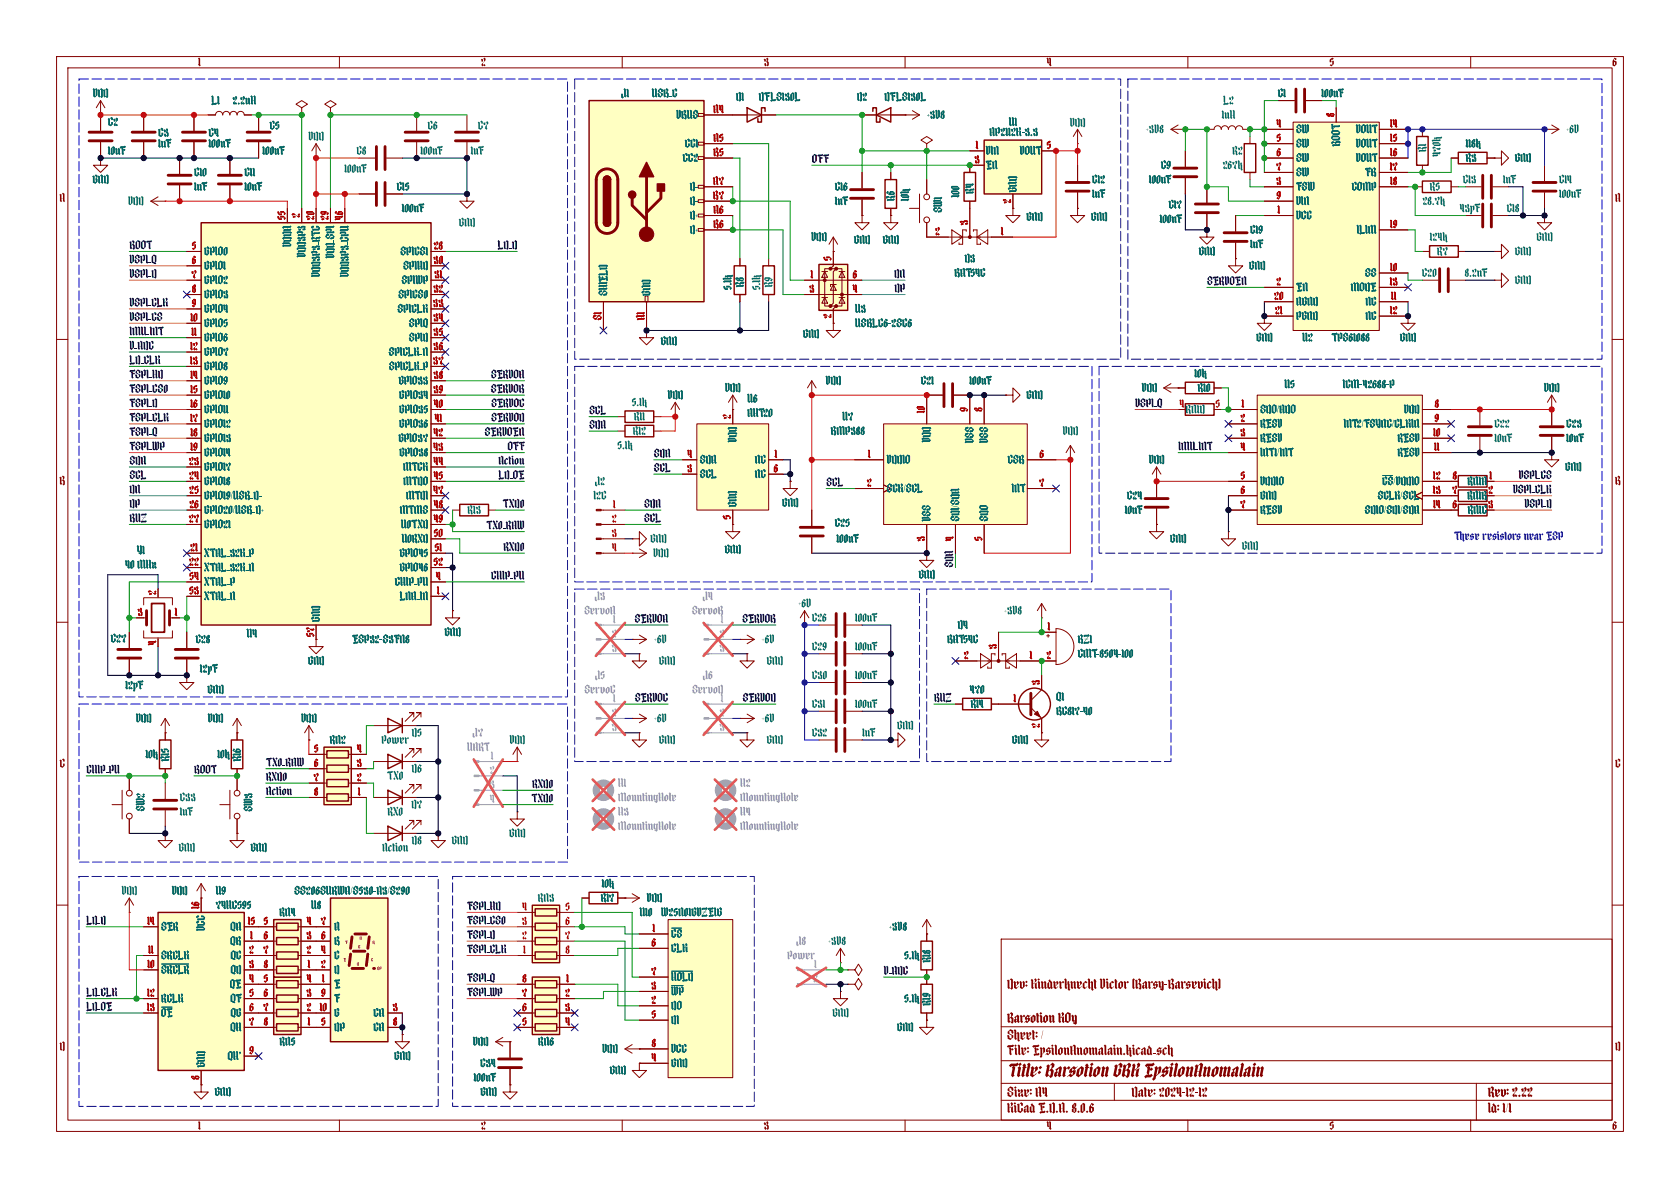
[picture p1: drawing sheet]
<svg xmlns="http://www.w3.org/2000/svg" width="297mm" height="210mm" viewBox="0 0 297 210" stroke-linecap="round" stroke-linejoin="round" font-family="sans-serif">
<defs><g id="words">
<text font-size="2.8" fill="#840000" x="178" y="190.7">Title:BarsotionGBKEpsilonAnomalain</text>
<g font-size="2.1" fill="#840000">
<text x="178" y="175.1">Dev:KinderknechtVictor (Barsy-Barsevich)</text>
<text x="178" y="184.1">Sheet:/</text>
<text x="178" y="181.1">BarsotionKOy</text>
<text x="178" y="186.8">File: EpsilonAnomalain.kicad_sch</text>
<text x="178" y="197">KiCadE.D.A.8.0.6</text>
<text x="178" y="194.2">Size:A4</text>
<text x="200" y="194.2">Date:2024-12-12</text>
<text x="263" y="194.2">Rev:2.22</text>
<text x="263" y="197">Id:1/1</text>
</g>
<g font-size="1.8" fill="#840000">
<text x="35" y="11.9">1</text>
<text x="85" y="11.9">2</text>
<text x="135" y="11.9">3</text>
<text x="185" y="11.9">4</text>
<text x="235" y="11.9">5</text>
<text x="285" y="11.9">6</text>
<text x="10.5" y="35.9">A</text>
<text x="285.5" y="35.9">A</text>
<text x="10.5" y="85.9">B</text>
<text x="285.5" y="85.9">B</text>
<text x="10.5" y="135.9">C</text>
<text x="285.5" y="135.9">C</text>
<text x="35.3" y="160.7" transform="rotate(-90 35.3 160.7)">16</text>
<text x="10.5" y="185.9">D</text>
<text x="285.5" y="185.9">D</text>
<text x="35" y="199.9">1</text>
<text x="85" y="199.9">2</text>
<text x="135" y="199.9">3</text>
<text x="185" y="199.9">4</text>
<text x="235" y="199.9">5</text>
<text x="285" y="199.9">6</text>
</g>
<g font-size="1.8" fill="#006464">
<text x="16.4" y="17.4">VDD</text>
<text x="109.8" y="17.4">J1</text>
<text x="115.2" y="17.4">USB_C</text>
<text x="225.9" y="17.4">C1</text>
<text x="233.6" y="17.4">100nF</text>
<text x="19" y="22.5">C2</text>
<text x="37.3" y="18.7">L1</text>
<text x="41.1" y="18.7">2.2nH</text>
<text x="47.6" y="23.1">C5</text>
<text x="75.6" y="23.1">C6</text>
<text x="84.5" y="23.1">C7</text>
<text x="119.5" y="21.2">VBUS</text>
<text x="130.1" y="18">D1</text>
<text x="134.1" y="18">DFLS130L</text>
<text x="151.5" y="18">D2</text>
<text x="156.3" y="18">DFLS130L</text>
<text x="163.8" y="21.2">+3V8</text>
<text x="178.3" y="22.5">U1</text>
<text x="189.1" y="22.6">VDD</text>
<text x="202.5" y="23.8">+3V8</text>
<text x="216" y="21.2">1uH</text>
<text x="216.2" y="18.7">L2</text>
<text x="229.1" y="23.8">SW</text>
<text x="239.7" y="23.8">VOUT</text>
<text x="276.9" y="23.8">+6V</text>
<text x="19" y="27.6">10uF</text>
<text x="27.9" y="24.4">C3</text>
<text x="27.9" y="26.3">1uF</text>
<text x="36.8" y="24.4">C4</text>
<text x="36.8" y="26.3">100nF</text>
<text x="46.4" y="27.6">100nF</text>
<text x="54.5" y="25">VDD</text>
<text x="63" y="27.6">C8</text>
<text x="74.3" y="27.6">100nF</text>
<text x="83.2" y="27.6">1uF</text>
<text x="120.6" y="28.8">CC2</text>
<text x="121" y="26.3">CC1</text>
<text x="174.2" y="27.6">VIN</text>
<text x="174.9" y="24.3">AP2112K-3.3</text>
<text x="180.2" y="27.6">VOUT</text>
<text x="217.8" y="27.6">R2</text>
<text x="229.1" y="26.3">SW</text>
<text x="229.1" y="28.8">SW</text>
<text x="237.1" y="25.9" transform="rotate(-90 237.1 25.9)">BOOT</text>
<text x="239.7" y="26.3">VOUT</text>
<text x="239.7" y="28.8">VOUT</text>
<text x="252.4" y="26.9" transform="rotate(-90 252.4 26.9)">R1</text>
<text x="254.9" y="27.7" transform="rotate(-90 254.9 27.7)">470k</text>
<text x="259.1" y="28.8">R3</text>
<text x="259.1" y="26.3">118k</text>
<text x="267.8" y="28.8">GND</text>
<text x="16.3" y="32.7">GND</text>
<text x="34.3" y="31.4">C10</text>
<text x="34.3" y="33.9">1uF</text>
<text x="43.2" y="31.4">C11</text>
<text x="43.2" y="33.9">10nF</text>
<text x="60.8" y="30.7">100nF</text>
<text x="70.1" y="33.9">C15</text>
<text x="121.9" y="33.9">D-</text>
<text x="147.6" y="33.9">C16</text>
<text x="158.4" y="35.6" transform="rotate(-90 158.4 35.6)">R6</text>
<text x="160.9" y="35.6" transform="rotate(-90 160.9 35.6)">10k</text>
<text x="169.8" y="34.9" transform="rotate(-90 169.8 34.9)">100</text>
<text x="172.4" y="34.3" transform="rotate(-90 172.4 34.3)">R4</text>
<text x="174.2" y="30.1">EN</text>
<text x="180" y="34" transform="rotate(-90 180 34)">GND</text>
<text x="193" y="32.7">C12</text>
<text x="193" y="35.2">1uF</text>
<text x="203.1" y="32.7">100uF</text>
<text x="205.2" y="30.1">C9</text>
<text x="216.1" y="30.1">267k</text>
<text x="229.1" y="33.9">FSW</text>
<text x="229.1" y="31.4">SW</text>
<text x="238.9" y="33.9">COMP</text>
<text x="241.3" y="31.4">FB</text>
<text x="252.7" y="33.9">R5</text>
<text x="258.6" y="32.7">C13</text>
<text x="275.6" y="32.7">C14</text>
<text x="275.6" y="35.2">100uF</text>
<text x="22.6" y="36.5">VDD</text>
<text x="71" y="37.7">100nF</text>
<text x="81.1" y="40.3">GND</text>
<text x="121.9" y="39">D+</text>
<text x="121.9" y="41.5">D+</text>
<text x="121.9" y="36.5">D-</text>
<text x="147.6" y="36.5">1uF</text>
<text x="166.8" y="37.6" transform="rotate(-90 166.8 37.6)">SW1</text>
<text x="181.4" y="39.3">GND</text>
<text x="192.8" y="39.3">GND</text>
<text x="205" y="39.6">100nF</text>
<text x="206.6" y="37.1">C17</text>
<text x="221" y="41.5">C19</text>
<text x="229.1" y="39">VCC</text>
<text x="229.1" y="36.5">VIN</text>
<text x="239.8" y="41.5">ILIM</text>
<text x="251.5" y="36.5">28.7k</text>
<text x="258" y="37.7">43pF</text>
<text x="36.1" y="45.4">GPIO0</text>
<text x="36.1" y="47.9">GPIO1</text>
<text x="51.7" y="43.7" transform="rotate(-90 51.7 43.7)">VDDA</text>
<text x="54.2" y="45.5" transform="rotate(-90 54.2 45.5)">VDD3P3</text>
<text x="59.3" y="45.7" transform="rotate(-90 59.3 45.7)">VDD_SPI</text>
<text x="70.7" y="45.4">SPICS1</text>
<text x="71.3" y="47.9">SPIHD</text>
<text x="143.4" y="42.8">VDD</text>
<text x="150.9" y="43.3">GND GND</text>
<text x="170.5" y="46.6">D3</text>
<text x="211.9" y="45.4">GND</text>
<text x="220.8" y="47.9">GND</text>
<text x="221" y="44.1">1uF</text>
<text x="252.7" y="42.8">124k</text>
<text x="254" y="45.4">R7</text>
<text x="267.8" y="45.4">GND</text>
<text x="271.6" y="42.8">GND</text>
<text x="36.1" y="50.4">GPIO2</text>
<text x="36.1" y="53">GPIO3</text>
<text x="56.8" y="49" transform="rotate(-90 56.8 49)">VDD3P3_RTC</text>
<text x="61.9" y="49" transform="rotate(-90 61.9 49)">VDD3P3_CPU</text>
<text x="70.4" y="53">SPICS0</text>
<text x="71" y="50.4">SPIWP</text>
<text x="107.6" y="52.3" transform="rotate(-90 107.6 52.3)">SHIELD</text>
<text x="115.2" y="52.3" transform="rotate(-90 115.2 52.3)">GND</text>
<text x="129.6" y="51.3" transform="rotate(-90 129.6 51.3)">5.1k</text>
<text x="131.7" y="50.8" transform="rotate(-90 131.7 50.8)">R8</text>
<text x="134.6" y="51.3" transform="rotate(-90 134.6 51.3)">5.1k</text>
<text x="136.8" y="50.8" transform="rotate(-90 136.8 50.8)">R9</text>
<text x="168.7" y="49.2">BAT54C</text>
<text x="229.1" y="51.7">EN</text>
<text x="238.8" y="51.7">MODE</text>
<text x="241.3" y="49.2">SS</text>
<text x="251.3" y="49.2">C20</text>
<text x="258.9" y="49.2">8.2nF</text>
<text x="267.8" y="50.4">GND</text>
<text x="36.1" y="58.1">GPIO5</text>
<text x="36.1" y="55.5">GPIO4</text>
<text x="70.2" y="55.5">SPICLK</text>
<text x="72.3" y="58.1">SPIQ</text>
<text x="141.9" y="60">GND</text>
<text x="151.1" y="55.5">U3</text>
<text x="151.1" y="58.1">USBLC6-2SC6</text>
<text x="229.1" y="54.2">AGND</text>
<text x="229.1" y="56.8">PGND</text>
<text x="241.4" y="54.2">NC</text>
<text x="241.4" y="56.8">NC</text>
<text x="36.1" y="60.6">GPIO6</text>
<text x="36.1" y="63.1">GPIO7</text>
<text x="36.1" y="65.7">GPIO8</text>
<text x="68.7" y="63.1">SPICLK_N</text>
<text x="68.7" y="65.7">SPICLK_P</text>
<text x="72.3" y="60.6">SPID</text>
<text x="116.8" y="61.2">GND</text>
<text x="222.1" y="60.6">GND</text>
<text x="230.2" y="60.6">U2</text>
<text x="235.4" y="60.6">TPS61088</text>
<text x="247.5" y="60.6">GND</text>
<text x="36.1" y="68.2">GPIO9</text>
<text x="36.1" y="70.8">GPIO10</text>
<text x="70.4" y="68.2">GPIO33</text>
<text x="70.5" y="70.8">GPIO34</text>
<text x="118" y="70.8">VDD</text>
<text x="128.1" y="69.5">VDD</text>
<text x="132.1" y="71.4">U6</text>
<text x="145.9" y="68.2">VDD</text>
<text x="162.8" y="68.2">C21</text>
<text x="171.3" y="68.2">100nF</text>
<text x="181.4" y="70.8">GND</text>
<text x="201.8" y="69.5">VDD</text>
<text x="211.1" y="66.9">10k</text>
<text x="211.7" y="69.5">R10</text>
<text x="227" y="68.8">U5</text>
<text x="237.3" y="68.8">ICM-42688-P</text>
<text x="272.9" y="69.5">VDD</text>
<text x="36.1" y="73.3">GPIO11</text>
<text x="36.1" y="75.8">GPIO12</text>
<text x="70.5" y="73.3">GPIO35</text>
<text x="70.5" y="75.8">GPIO36</text>
<text x="111.7" y="72">5.1k</text>
<text x="111.8" y="77.1">R12</text>
<text x="112" y="74.6">R11</text>
<text x="132.1" y="73.9">AHT20</text>
<text x="146.8" y="77.1">BMP388</text>
<text x="148.9" y="74.6">U7</text>
<text x="187.8" y="77.1">VDD</text>
<text x="209.5" y="73.3">RN1D</text>
<text x="222.8" y="73.3">SDO/ADO</text>
<text x="222.8" y="75.8">RESV</text>
<text x="237.5" y="75.8">INT2/FSYNC/CLKIN</text>
<text x="248.2" y="73.3">VDD</text>
<text x="264.2" y="75.8">C22</text>
<text x="276.9" y="75.8">C23</text>
<text x="36.1" y="78.4">GPIO13</text>
<text x="36.1" y="80.9">GPIO14</text>
<text x="36.1" y="83.5">GPIO17</text>
<text x="70.4" y="78.4">GPIO37</text>
<text x="70.6" y="80.9">GPIO38</text>
<text x="71.2" y="83.5">MTCK</text>
<text x="109.1" y="79.6">5.1k</text>
<text x="123.7" y="82.2">SDA</text>
<text x="130.4" y="78.2" transform="rotate(-90 130.4 78.2)">VDD</text>
<text x="133.4" y="82.2">NC</text>
<text x="156.7" y="82.2">VDDIO</text>
<text x="164.7" y="78.2" transform="rotate(-90 164.7 78.2)">VDD</text>
<text x="172.4" y="78.3" transform="rotate(-90 172.4 78.3)">VSS</text>
<text x="174.9" y="78.3" transform="rotate(-90 174.9 78.3)">VSS</text>
<text x="178.1" y="82.2">CSB</text>
<text x="203.1" y="82.2">VDD</text>
<text x="222.8" y="78.4">RESV</text>
<text x="222.8" y="80.9">INT1/INT</text>
<text x="247" y="78.4">RESV</text>
<text x="247" y="80.9">RESV</text>
<text x="264.2" y="78.4">10nF</text>
<text x="276.7" y="83.5">GND</text>
<text x="276.9" y="78.4">10uF</text>
<text x="36.1" y="86">GPIO18</text>
<text x="36.1" y="88.5">GPIO19/USB_D-</text>
<text x="71.3" y="86">MTDO</text>
<text x="71.7" y="88.5">MTDI</text>
<text x="104.9" y="88.5">I2C</text>
<text x="105.1" y="86">J2</text>
<text x="123.7" y="84.7">SCL</text>
<text x="130.4" y="89.7" transform="rotate(-90 130.4 89.7)">GND</text>
<text x="133.4" y="84.7">NC</text>
<text x="138.2" y="89.8">GND</text>
<text x="156.7" y="87.3">SCK/SCL</text>
<text x="178.8" y="87.3">INT</text>
<text x="199.2" y="88.5">C24</text>
<text x="222.8" y="86">VDDIO</text>
<text x="222.8" y="88.5">GND</text>
<text x="243.5" y="88.5">SCLK/SCL</text>
<text x="244.3" y="86">~{CS}/VDDIO</text>
<text x="259.4" y="88.5">RN1B</text>
<text x="259.4" y="86">RN1A</text>
<text x="36.1" y="91.1">GPIO20/USB_D+</text>
<text x="36.1" y="93.6">GPIO21</text>
<text x="70.6" y="91.1">MTMS</text>
<text x="70.9" y="93.6">U0TXD</text>
<text x="82.6" y="91.1">R13</text>
<text x="147.6" y="93.4">C25</text>
<text x="164.7" y="92.2" transform="rotate(-90 164.7 92.2)">VSS</text>
<text x="169.8" y="92.2" transform="rotate(-90 169.8 92.2)">SDI/SDA</text>
<text x="174.9" y="92.2" transform="rotate(-90 174.9 92.2)">SDO</text>
<text x="198.8" y="91.1">10nF</text>
<text x="222.8" y="91.1">RESV</text>
<text x="241.2" y="91.1">SDIO/SDI/SDA</text>
<text x="259.4" y="91.1">RN1C</text>
<text x="22.1" y="100.7">40MHz</text>
<text x="24.2" y="98.2">Y1</text>
<text x="36.1" y="98.7">XTAL_32K_P</text>
<text x="36.1" y="101.2">XTAL_32K_N</text>
<text x="70.6" y="98.7">GPIO45</text>
<text x="70.6" y="101.2">GPIO46</text>
<text x="71" y="96.2">U0RXD</text>
<text x="114.9" y="96.2">GND</text>
<text x="115.4" y="98.7">VDD</text>
<text x="128.1" y="98.1">GND</text>
<text x="147.8" y="96.2">100nF</text>
<text x="206.8" y="96.2">GND</text>
<text x="219.5" y="97.4">GND</text>
<text x="36.1" y="106.3">XTAL_N</text>
<text x="36.1" y="103.8">XTAL_P</text>
<text x="69.8" y="103.8">CHIP_PU</text>
<text x="70.6" y="106.3">LNA_IN</text>
<text x="141.1" y="107.6">+6V</text>
<text x="162.4" y="102.5">GND</text>
<text x="19.5" y="113.8">C27</text>
<text x="34.5" y="113.9">C28</text>
<text x="43.6" y="112.9">U4</text>
<text x="56.8" y="110" transform="rotate(-90 56.8 110)">GND</text>
<text x="62.2" y="113.9">ESP32-S3FN8</text>
<text x="78.5" y="112.7">GND</text>
<text x="115.6" y="113.9">+6V</text>
<text x="134.6" y="113.9">+6V</text>
<text x="143.5" y="110.1">C26</text>
<text x="151.1" y="110.1">100uF</text>
<text x="167.4" y="113.9">BAT54C</text>
<text x="169.3" y="111.4">D4</text>
<text x="177.5" y="108.9">+3V8</text>
<text x="190.5" y="113.9">BZ1</text>
<text x="35.3" y="119.1">12pF</text>
<text x="54.4" y="117.7">GND</text>
<text x="116.5" y="117.7">GND</text>
<text x="135.5" y="117.7">GND</text>
<text x="143.5" y="115.2">C29</text>
<text x="151.1" y="115.2">100uF</text>
<text x="190.5" y="116.5">CMT-8504-100</text>
<text x="22.1" y="122.1">12pF</text>
<text x="36.6" y="122.8">GND</text>
<text x="143.5" y="120.3">C30</text>
<text x="143.5" y="125.4">C31</text>
<text x="151.1" y="120.3">100uF</text>
<text x="151.1" y="125.4">100uF</text>
<text x="171.4" y="122.8">470</text>
<text x="171.6" y="125.4">R14</text>
<text x="186.7" y="124.1">Q1</text>
<text x="24" y="127.9">VDD</text>
<text x="36.7" y="127.9">VDD</text>
<text x="53.2" y="127.9">VDD</text>
<text x="58.2" y="131.7">RN2</text>
<text x="67.4" y="131.7">Power</text>
<text x="72.8" y="130.4">D5</text>
<text x="90" y="131.7">VDD</text>
<text x="115.6" y="127.9">+6V</text>
<text x="116.5" y="131.7">GND</text>
<text x="134.6" y="127.9">+6V</text>
<text x="135.5" y="131.7">GND</text>
<text x="143.5" y="130.4">C32</text>
<text x="152.4" y="130.4">1uF</text>
<text x="158.6" y="129.2">GND</text>
<text x="178.9" y="131.7">GND</text>
<text x="186.7" y="126.6">BC817-40</text>
<text x="25.7" y="134.3">10k</text>
<text x="30.1" y="134.6" transform="rotate(-90 30.1 134.6)">R15</text>
<text x="38.4" y="134.3">10k</text>
<text x="42.8" y="134.6" transform="rotate(-90 42.8 134.6)">R16</text>
<text x="72.7" y="136.8">D6</text>
<text x="25.8" y="143.4" transform="rotate(-90 25.8 143.4)">SW2</text>
<text x="31.7" y="141.9">C33</text>
<text x="44.8" y="143.5" transform="rotate(-90 44.8 143.5)">SW3</text>
<text x="68.4" y="138.1">TX0</text>
<text x="72.7" y="143.1">D7</text>
<text x="31.7" y="144.4">1uF</text>
<text x="68.5" y="144.4">RX0</text>
<text x="72.8" y="149.5">D8</text>
<text x="79.8" y="149.5">GND</text>
<text x="90" y="148.2">GND</text>
<text x="31.6" y="150.8">GND</text>
<text x="44.3" y="150.8">GND</text>
<text x="67.5" y="150.8">Action</text>
<text x="21.5" y="158.4">VDD</text>
<text x="30.4" y="158.4">VDD</text>
<text x="38.1" y="158.4">U9</text>
<text x="38.1" y="160.9">74HC595</text>
<text x="52" y="158.4">SS206SURWA/S530-A3/S290</text>
<text x="55" y="160.9">U8</text>
<text x="95" y="159.7">RN3</text>
<text x="106.2" y="159.7">R17</text>
<text x="106.3" y="157.1">10k</text>
<text x="114.3" y="159.7">VDD</text>
<text x="28.4" y="164.7">SER</text>
<text x="36.5" y="164.6" transform="rotate(-90 36.5 164.6)">VCC</text>
<text x="40.7" y="167.3">QB</text>
<text x="40.7" y="164.7">QA</text>
<text x="49.3" y="162.2">RN4</text>
<text x="59.1" y="167.3">B</text>
<text x="59.1" y="164.7">A</text>
<text x="113" y="162.2">U10 W25N01GVZEIG</text>
<text x="118.6" y="166">~{CS}</text>
<text x="146.3" y="167.3">+3V8</text>
<text x="157.1" y="164.7">+3V8</text>
<text x="28.4" y="172.4">~{SRCLR}</text>
<text x="28.4" y="169.8">SRCLK</text>
<text x="40.8" y="169.8">QC</text>
<text x="40.8" y="172.4">QD</text>
<text x="59.1" y="172.4">D</text>
<text x="59.1" y="169.8">C</text>
<text x="118.6" y="168.5">CLK</text>
<text x="118.6" y="173.6">~{HOLD}</text>
<text x="159.8" y="169.8">5.1k</text>
<text x="164.7" y="170.2" transform="rotate(-90 164.7 170.2)">R18</text>
<text x="28.4" y="177.4">RCLK</text>
<text x="28.4" y="180">~{OE}</text>
<text x="40.6" y="174.9">QE</text>
<text x="40.7" y="177.4">QF</text>
<text x="40.8" y="180">QG</text>
<text x="59.1" y="174.9">E</text>
<text x="59.1" y="180">G</text>
<text x="59.1" y="177.4">F</text>
<text x="66" y="180">CA</text>
<text x="118.6" y="178.7">DO</text>
<text x="118.6" y="176.2">~{WP}</text>
<text x="147.1" y="180">GND</text>
<text x="159.8" y="177.4">5.1k</text>
<text x="164.7" y="177.8" transform="rotate(-90 164.7 177.8)">R19</text>
<text x="40.7" y="182.5">QH</text>
<text x="49.4" y="185.1">RN5</text>
<text x="59.1" y="182.5">DP</text>
<text x="66" y="182.5">CA</text>
<text x="83.6" y="185.1">VDD</text>
<text x="95.1" y="185.1">RN6</text>
<text x="118.6" y="181.2">DI</text>
<text x="158.6" y="182.5">GND</text>
<text x="36.5" y="188.7" transform="rotate(-90 36.5 188.7)">GND</text>
<text x="40.2" y="187.6">QH'</text>
<text x="69.7" y="187.6">GND</text>
<text x="83.7" y="191.4">100nF</text>
<text x="84.9" y="188.9">C34</text>
<text x="106.4" y="186.3">VDD</text>
<text x="107.8" y="190.1">GND</text>
<text x="118.6" y="188.9">GND</text>
<text x="118.6" y="186.3">VCC</text>
<text x="37.9" y="193.9">GND</text>
<text x="84.9" y="193.9">GND</text>
</g>
<g font-size="1.8" fill="#a90000">
<text x="126.1" y="20.1">A4</text>
<text x="225.6" y="22.6">4</text>
<text x="236" y="20.7" transform="rotate(-90 236 20.7)">8</text>
<text x="245.7" y="22.6">14</text>
<text x="126.1" y="27.7">B5</text>
<text x="126.1" y="25.1">A5</text>
<text x="172.2" y="29">3</text>
<text x="172.5" y="26.4">1</text>
<text x="185" y="26.4">5</text>
<text x="225.6" y="25.1">5</text>
<text x="225.6" y="27.7">6</text>
<text x="245.7" y="25.1">15</text>
<text x="245.7" y="27.7">16</text>
<text x="126" y="35.3">B7</text>
<text x="126" y="32.8">A7</text>
<text x="225.6" y="30.2">7</text>
<text x="225.6" y="32.8">3</text>
<text x="225.6" y="35.3">9</text>
<text x="245.7" y="30.2">17</text>
<text x="245.7" y="32.8">18</text>
<text x="50.5" y="38.9" transform="rotate(-90 50.5 38.9)">55</text>
<text x="53.1" y="38.5" transform="rotate(-90 53.1 38.5)">2</text>
<text x="55.6" y="38.9" transform="rotate(-90 55.6 38.9)">20</text>
<text x="58.2" y="39" transform="rotate(-90 58.2 39)">29</text>
<text x="60.7" y="39" transform="rotate(-90 60.7 39)">46</text>
<text x="126.1" y="40.4">B6</text>
<text x="126.1" y="37.8">A6</text>
<text x="165.3" y="41.7">2</text>
<text x="171.2" y="39.8" transform="rotate(-90 171.2 39.8)">3</text>
<text x="176.9" y="41.7">1</text>
<text x="178.8" y="36" transform="rotate(-90 178.8 36)">2</text>
<text x="225.8" y="37.8">1</text>
<text x="245.7" y="40.4">19</text>
<text x="33.9" y="44.2">5</text>
<text x="33.9" y="46.7">6</text>
<text x="76.6" y="46.7">30</text>
<text x="76.6" y="44.2">28</text>
<text x="147.1" y="46.1" transform="rotate(-90 147.1 46.1)">5</text>
<text x="33.8" y="49.3">7</text>
<text x="33.9" y="51.8">8</text>
<text x="76.6" y="51.8">32</text>
<text x="76.8" y="49.3">31</text>
<text x="143" y="51.8">3</text>
<text x="143.3" y="49.3">1</text>
<text x="150.7" y="51.8">4</text>
<text x="150.7" y="49.3">6</text>
<text x="225.2" y="53.1">20</text>
<text x="225.6" y="50.5">2</text>
<text x="245.7" y="50.5">13</text>
<text x="245.7" y="48">10</text>
<text x="245.9" y="53.1">11</text>
<text x="33.6" y="56.9">10</text>
<text x="33.8" y="59.4">11</text>
<text x="33.9" y="54.4">9</text>
<text x="76.5" y="54.4">33</text>
<text x="76.6" y="56.9">34</text>
<text x="76.6" y="59.4">35</text>
<text x="106.4" y="56.6" transform="rotate(-90 106.4 56.6)">S1</text>
<text x="114" y="56.6" transform="rotate(-90 114 56.6)">A1</text>
<text x="147.1" y="56.3" transform="rotate(-90 147.1 56.3)">2</text>
<text x="225.4" y="55.6">21</text>
<text x="245.7" y="55.6">12</text>
<text x="33.6" y="64.5">13</text>
<text x="33.6" y="62">12</text>
<text x="76.5" y="64.5">37</text>
<text x="76.6" y="62">36</text>
<text x="33.6" y="69.6">15</text>
<text x="33.6" y="67.1">14</text>
<text x="76.6" y="69.6">39</text>
<text x="76.6" y="67.1">38</text>
<text x="33.6" y="74.7">17</text>
<text x="33.6" y="72.1">16</text>
<text x="33.6" y="77.2">18</text>
<text x="76.6" y="77.2">42</text>
<text x="76.6" y="72.1">40</text>
<text x="76.8" y="74.7">41</text>
<text x="129.3" y="74.1" transform="rotate(-90 129.3 74.1)">2</text>
<text x="163.6" y="73" transform="rotate(-90 163.6 73)">10</text>
<text x="171.2" y="72.8" transform="rotate(-90 171.2 72.8)">9</text>
<text x="173.7" y="72.8" transform="rotate(-90 173.7 72.8)">8</text>
<text x="208.5" y="72.1">4</text>
<text x="214.8" y="72.1">5</text>
<text x="219.2" y="77.2">3</text>
<text x="219.3" y="74.7">2</text>
<text x="219.5" y="72.1">1</text>
<text x="253.3" y="77.2">10</text>
<text x="253.6" y="74.7">9</text>
<text x="253.6" y="72.1">8</text>
<text x="33.4" y="82.3">23</text>
<text x="33.6" y="79.8">19</text>
<text x="76.6" y="79.8">43</text>
<text x="76.6" y="82.3">44</text>
<text x="121.4" y="83.6">3</text>
<text x="121.5" y="81">4</text>
<text x="136.7" y="83.6">6</text>
<text x="136.9" y="81">1</text>
<text x="153.4" y="81">1</text>
<text x="183.7" y="81">6</text>
<text x="219.3" y="79.8">4</text>
<text x="253.5" y="79.8">11</text>
<text x="33.4" y="84.8">24</text>
<text x="33.4" y="87.4">25</text>
<text x="33.5" y="89.9">26</text>
<text x="76.5" y="87.4">47</text>
<text x="76.6" y="84.8">45</text>
<text x="76.6" y="89.9">48</text>
<text x="108.3" y="89.9">1</text>
<text x="153.2" y="86.1">2</text>
<text x="183.7" y="86.1">7</text>
<text x="219.2" y="89.9">7</text>
<text x="219.3" y="84.8">5</text>
<text x="219.3" y="87.4">6</text>
<text x="253.3" y="87.4">13</text>
<text x="253.3" y="84.8">12</text>
<text x="253.3" y="89.9">14</text>
<text x="256.7" y="87.4">7</text>
<text x="256.8" y="89.9">6</text>
<text x="256.8" y="84.8">8</text>
<text x="263.1" y="89.9">3</text>
<text x="263.1" y="87.4">2</text>
<text x="263.3" y="84.8">1</text>
<text x="33.4" y="92.5">27</text>
<text x="76.6" y="92.5">49</text>
<text x="76.6" y="95">50</text>
<text x="108.1" y="95">3</text>
<text x="108.1" y="92.5">2</text>
<text x="129.3" y="91.9" transform="rotate(-90 129.3 91.9)">5</text>
<text x="163.6" y="95.7" transform="rotate(-90 163.6 95.7)">3</text>
<text x="168.7" y="95.7" transform="rotate(-90 168.7 95.7)">4</text>
<text x="173.7" y="95.7" transform="rotate(-90 173.7 95.7)">5</text>
<text x="33.4" y="100.1">22</text>
<text x="33.6" y="97.5">21</text>
<text x="76.6" y="100.1">52</text>
<text x="76.8" y="97.5">51</text>
<text x="108.1" y="97.5">4</text>
<text x="27.7" y="105.2" transform="rotate(-90 27.7 105.2)">2</text>
<text x="33.4" y="105.2">53</text>
<text x="33.4" y="102.6">54</text>
<text x="77" y="102.6">4</text>
<text x="77.2" y="105.2">1</text>
<text x="24.3" y="109">3</text>
<text x="30.9" y="109">1</text>
<text x="55.6" y="112.7" transform="rotate(-90 55.6 112.7)">57</text>
<text x="185.2" y="111.5">1</text>
<text x="27.7" y="114.1" transform="rotate(-90 27.7 114.1)">4</text>
<text x="170.4" y="116.6">2</text>
<text x="176.3" y="114.8" transform="rotate(-90 176.3 114.8)">3</text>
<text x="182" y="116.6">1</text>
<text x="185" y="116.6">2</text>
<text x="179.1" y="124.2">1</text>
<text x="183.9" y="121.1" transform="rotate(-90 183.9 121.1)">3</text>
<text x="183.9" y="128.7" transform="rotate(-90 183.9 128.7)">2</text>
<text x="55.5" y="133.1">5</text>
<text x="55.5" y="135.6">6</text>
<text x="63" y="135.6">3</text>
<text x="63.1" y="133.1">4</text>
<text x="55.4" y="138.2">7</text>
<text x="55.5" y="140.7">8</text>
<text x="63.1" y="138.2">2</text>
<text x="63.3" y="140.7">1</text>
<text x="92.3" y="161">4</text>
<text x="99.9" y="161">5</text>
<text x="26" y="163.6">14</text>
<text x="43.8" y="163.6">15</text>
<text x="44.2" y="166.1">1</text>
<text x="46.6" y="163.6">5</text>
<text x="46.6" y="166.1">6</text>
<text x="54.1" y="166.1">3</text>
<text x="54.2" y="163.6">4</text>
<text x="56.7" y="163.6">7</text>
<text x="56.7" y="166.1">6</text>
<text x="92.2" y="163.6">3</text>
<text x="92.3" y="166.1">2</text>
<text x="99.8" y="166.1">7</text>
<text x="99.9" y="163.6">6</text>
<text x="115.1" y="167.4">6</text>
<text x="115.3" y="164.8">1</text>
<text x="26" y="171.2">10</text>
<text x="26.2" y="168.7">11</text>
<text x="44" y="171.2">3</text>
<text x="44" y="173.7">4</text>
<text x="44" y="168.7">2</text>
<text x="46.5" y="168.7">7</text>
<text x="46.6" y="173.7">5</text>
<text x="46.6" y="171.2">8</text>
<text x="54.2" y="173.7">4</text>
<text x="54.2" y="168.7">2</text>
<text x="54.4" y="171.2">1</text>
<text x="56.7" y="168.7">4</text>
<text x="56.7" y="171.2">2</text>
<text x="56.9" y="173.7">1</text>
<text x="92.3" y="173.7">8</text>
<text x="92.5" y="168.7">1</text>
<text x="99.9" y="168.7">8</text>
<text x="100.1" y="173.7">1</text>
<text x="115.1" y="172.5">7</text>
<text x="26" y="178.8">13</text>
<text x="26" y="176.3">12</text>
<text x="44" y="176.3">5</text>
<text x="44" y="178.8">6</text>
<text x="46.5" y="178.8">7</text>
<text x="46.6" y="176.3">6</text>
<text x="54.1" y="176.3">3</text>
<text x="54.2" y="178.8">2</text>
<text x="56.5" y="178.8">10</text>
<text x="56.7" y="176.3">9</text>
<text x="69.4" y="178.8">3</text>
<text x="92.2" y="176.3">7</text>
<text x="92.3" y="178.8">6</text>
<text x="99.9" y="178.8">3</text>
<text x="99.9" y="176.3">2</text>
<text x="115.1" y="175">3</text>
<text x="115.1" y="177.5">2</text>
<text x="44" y="181.4">7</text>
<text x="46.6" y="181.4">8</text>
<text x="54.4" y="181.4">1</text>
<text x="56.7" y="181.4">5</text>
<text x="69.4" y="181.4">8</text>
<text x="92.3" y="181.4">5</text>
<text x="99.9" y="181.4">4</text>
<text x="115.1" y="180.1">5</text>
<text x="115.2" y="185.2">8</text>
<text x="35.3" y="190.9" transform="rotate(-90 35.3 190.9)">8</text>
<text x="44" y="186.4">9</text>
<text x="115.1" y="187.7">4</text>
</g>
<g font-size="1.8" fill="#0f0f0f">
<text x="143.5" y="28.9">OFF</text>
<text x="22.9" y="44.1">BOOT</text>
<text x="22.9" y="46.6">VSPI_Q</text>
<text x="88" y="44.1">LD_D</text>
<text x="22.9" y="49.2">VSPI_D</text>
<text x="158.1" y="49.2">DN</text>
<text x="158.1" y="51.7">DP</text>
<text x="213.4" y="50.5">SERVOEN</text>
<text x="22.9" y="54.3">VSPI_CLK</text>
<text x="22.9" y="56.8">VSPI_CS</text>
<text x="22.9" y="59.3">IMU_INT</text>
<text x="22.9" y="64.4">LD_CLK</text>
<text x="22.9" y="61.9">V_ADC</text>
<text x="22.9" y="69.5">FSPI_CS0</text>
<text x="22.9" y="67">FSPI_HD</text>
<text x="86.8" y="69.5">SERVOB</text>
<text x="86.8" y="67">SERVOA</text>
<text x="22.9" y="72">FSPI_D</text>
<text x="22.9" y="74.6">FSPI_CLK</text>
<text x="22.9" y="77.1">FSPI_Q</text>
<text x="85.6" y="77.1">SERVOEN</text>
<text x="86.8" y="72">SERVOC</text>
<text x="86.8" y="74.6">SERVOD</text>
<text x="104.1" y="75.9">SDA</text>
<text x="104.1" y="73.3">SCL</text>
<text x="200.7" y="72">VSPI_Q</text>
<text x="22.9" y="82.2">SDA</text>
<text x="22.9" y="79.7">FSPI_WP</text>
<text x="88.1" y="82.2">Action</text>
<text x="89.7" y="79.7">OFF</text>
<text x="115.6" y="83.5">SCL</text>
<text x="115.6" y="80.9">SDA</text>
<text x="208.3" y="79.7">IMU_INT</text>
<text x="22.9" y="89.8">DP</text>
<text x="22.9" y="84.7">SCL</text>
<text x="22.9" y="87.3">DN</text>
<text x="88.1" y="84.7">LD_OE</text>
<text x="88.8" y="89.8">TXD0</text>
<text x="113.8" y="89.8">SDA</text>
<text x="146" y="86">SCL</text>
<text x="267.4" y="87.3">VSPI_CLK</text>
<text x="268.5" y="84.7">VSPI_CS</text>
<text x="269.5" y="89.8">VSPI_D</text>
<text x="22.9" y="92.4">BUZ</text>
<text x="85.9" y="93.6">TX0_RAW</text>
<text x="113.8" y="92.4">SCL</text>
<text x="89" y="97.4">RXD0</text>
<text x="86.8" y="102.5">CHIP_PU</text>
<text x="112.2" y="110.1">SERVOA</text>
<text x="131.2" y="110.1">SERVOB</text>
<text x="112.2" y="124.1">SERVOC</text>
<text x="131.3" y="124.1">SERVOD</text>
<text x="165.1" y="124.1">BUZ</text>
<text x="34.3" y="136.8">BOOT</text>
<text x="47" y="135.5">TX0_RAW6</text>
<text x="47" y="138.1">RXD0</text>
<text x="47" y="140.6">Action</text>
<text x="93.9" y="141.9">TXD0</text>
<text x="94" y="139.4">RXD0</text>
<text x="82.5" y="160.9">FSPI_HD</text>
<text x="15.2" y="163.5">LD_D</text>
<text x="82.5" y="163.5">FSPI_CS0</text>
<text x="82.5" y="166">FSPI_D</text>
<text x="82.5" y="173.6">FSPI_Q</text>
<text x="82.5" y="168.6">FSPI_CLK</text>
<text x="156.2" y="172.4">V_ADC</text>
<text x="15.2" y="178.7">LD_OE</text>
<text x="15.2" y="176.2">LD_CLK</text>
<text x="82.5" y="176.2">FSPI_WP</text>
</g>
<g font-size="1.8">
<text x="265.7" y="32.7">1nF</text>
<text x="266.3" y="37.7">C18</text>
</g>
<text font-size="1.8" fill="#0000c2" x="257" y="95.7">Theseresistors near ESP</text>
<g font-size="1.8" fill="#009600">
<text x="168.6" y="100.3" transform="rotate(-90 168.6 100.3)">SDA 4</text>
<text x="15.2" y="136.8">CHIP_PU</text>
</g>
<g font-size="1.8" fill="#989898">
<text x="105.1" y="106.3">J3</text>
<text x="124.2" y="106.3">J4</text>
<text x="103.3" y="108.9">ServoA</text>
<text x="122.3" y="108.9">ServoB</text>
<text x="103.3" y="122.8">ServoC</text>
<text x="105.1" y="120.3">J5</text>
<text x="122.3" y="122.8">ServoD</text>
<text x="124.2" y="120.3">J6</text>
<text x="83.5" y="130.4">J7</text>
<text x="82.5" y="133">UART</text>
<text x="109.2" y="139.3">H1</text>
<text x="109.2" y="141.9">MountingHole</text>
<text x="130.8" y="139.3">H2</text>
<text x="130.8" y="141.9">MountingHole</text>
<text x="109.2" y="144.4">H3</text>
<text x="109.2" y="147">MountingHole</text>
<text x="130.8" y="144.4">H4</text>
<text x="130.8" y="147">MountingHole</text>
<text x="140.7" y="167.3">J8</text>
<text x="139.1" y="169.8">Power</text>
</g>
<g font-size="1.8" fill="#aaa">
<text x="108.1" y="112.8">2</text>
<text x="108.3" y="110.2">1</text>
<text x="127.2" y="112.8">2</text>
<text x="127.4" y="110.2">1</text>
<text x="108.1" y="115.3">3</text>
<text x="127.2" y="115.3">3</text>
<text x="108.3" y="124.2">1</text>
<text x="127.4" y="124.2">1</text>
<text x="108.1" y="129.3">3</text>
<text x="108.1" y="126.7">2</text>
<text x="127.2" y="129.3">3</text>
<text x="127.2" y="126.7">2</text>
<text x="86.6" y="136.9">2</text>
<text x="86.8" y="134.4">1</text>
<text x="86.5" y="139.4">3</text>
<text x="86.6" y="142">4</text>
<text x="143.7" y="173.7">2</text>
<text x="143.9" y="171.2">1</text>
</g>
<g font-size=".7" fill="#840000">
<text x="61" y="167">F</text>
<text x="63.3" y="167.7">G</text>
<text x="63.6" y="166.2">A</text>
<text x="65.8" y="167">B</text>
<text x="60.7" y="170">E</text>
<text x="63.1" y="170.8">D</text>
<text x="65.6" y="170">C</text>
<text x="66.7" y="171.6">DP</text>
</g>
</g></defs>
<g fill="none" stroke="#840000" stroke-width=".18">
<path d="M10 10h277v190h-277zM12 12h273v186h-273zM60 10v2M110 10v2M160 10v2M210 10v2M260 10v2M10 60h2M285 60h2M80 90.2h1.3M86.4 90.2h1.2M217.2 94v1.3h1.2l-1.2 1.2-1.3-1.2h1.3"/>
<path d="M217.2 94h.1M10 110h2M25.4 111.5v1.3h5.1v-1.3M25.4 106.9v-1.2h5.1v1.2M25.4 109.2h.5M30 109.2h.5M55.9 113v1.3h1.2l-1.2 1.3-1.3-1.3h1.3M80 108v1.2h1.3l-1.3 1.3-1.3-1.3h1.3M80 108h.1M285 110h2M10 160h2M285 160h2"/>
<path d="M177 166h108v32h-108zM60 198v2M110 198v2M160 198v2M177 194.5h108M177 191.5h108M177 187.5h108M177 181.5h108M197 191.5v3M210 198v2M260 198v2M261 191.5v6.5"/>
</g>
<path d="M26.8 106.7h2.3v5.1h-2.3z" fill="none" stroke="#840000" stroke-width=".3"/>
<path d="M25.9 108v2.5M30 108v2.5" fill="none" stroke="#840000" stroke-width=".51"/>
<path d="M81.3 89.2h5.1v2h-5.1z" fill="none" stroke="#840000" stroke-width=".25"/>
<path d="M222.2 69.9h29.3v22.8h-29.3z" fill="#ffffc2"/>
<g fill="none" stroke="#840000" stroke-width=".18">
<path d="M53.3 19.1l1.1-.7-1.1-.6-1 .6 1 .7v1.2M58.4 19.1l1-.7-1-.6-1 .6 1 .7v1.2M17.8 20.3v2.8M17.8 25.1v2.8M25.4 20.3v2.8M25.4 25.1v2.8M34.3 20.3v2.8M34.3 25.1v2.8M36.8 20.3h1.3a.64 .64 0 0 1 .6-.6 .64 .64 0 0 1 .7 .6 .64 .64 0 0 1 .6-.6 .64 .64 0 0 1 .6 .6 .64 .64 0 0 1 .7-.6 .64 .64 0 0 1 .6 .6 .64 .64 0 0 1 .6-.6 .64 .64 0 0 1 .7 .6h1.2M45.7 20.3v2.8M45.7 25.1v2.8M53.3 20.3h.1"/>
<path d="M55.9 27.9h.1M55.9 25.4l-.8 1.3M55.9 25.4v2.5M55.9 25.4l.7 1.3M58.4 20.3h.1M73.7 20.3v2.8M73.7 25.1v2.8M217.2 72.4h5M217.2 77.5h5M217.2 74.9h5M222.2 69.9h29.3v22.8h-29.3zM251.5 72.4h5"/>
<path d="M251.5 77.5h5M251.5 74.9h5M217.2 80h5M217.2 85.1h5M217.2 87.6h5M217.2 90.2h5M251.5 80h5M251.5 85.1h5M251.5 87.6h5M251.5 90.2h5M22.9 111.8v2.8M22.9 116.6v2.8"/>
<path d="M33 111.8v2.8M33 116.6v2.8"/>
</g>
<path d="M244.5 84.1h1.7" fill="none" stroke="#006464" stroke-width=".18"/>
<g fill="none" stroke="#840000" stroke-width=".51">
<path d="M15.7 24.9h4.1M15.7 23.4h4.1M23.4 24.9h4M23.4 23.4h4M32.3 24.9h4M32.3 23.4h4M43.7 24.9h4.1M43.7 23.4h4.1M71.6 24.9h4.1M71.6 23.4h4.1M20.8 116.3h4.1M20.8 114.8h4.1"/>
<path d="M31 116.3h4.1M31 114.8h4.1"/>
</g>
<path d="M257.8 86.6h5.1v2h-5.1z" fill="none" stroke="#840000" stroke-width=".25"/>
<path d="M35.6 39.4h40.6v71.1h-40.6z" fill="#ffffc2"/>
<path d="M35.6 39.4h40.6v71.1h-40.6zM156.5 31.8h2v5h-2zM257.8 84.1h5.1v2h-5.1z" fill="none" stroke="#840000" stroke-width=".25"/>
<g fill="none" stroke="#840000" stroke-width=".18">
<path d="M17.8 17.8l-.8 1.3M17.8 17.8v2.5M17.8 17.8l.7 1.3M161.3 19.6l1.3 .7M17.8 27.9v1.3h1.2l-1.2 1.3-1.3-1.3h1.3M17.8 27.9h.1M17.8 20.3h.1M26.7 35.6l1.2 .7M26.7 35.6h2.5M27.9 34.8l-1.2 .8M29.2 35.6h.1M31.7 27.9v2.8"/>
<path d="M31.7 32.8v2.8M40.6 27.9v2.8M40.6 32.8v2.8M53.3 36.8v2.6M63.5 34.3h2.8M63.5 27.9h2.8M68.3 34.3h2.8M68.3 27.9h2.8M82.5 20.3v2.8M82.5 25.1v2.8M152.4 38.1v1.3h-1.3l1.3 1.2 1.3-1.2h-1.3M152.4 38.1h.1"/>
<path d="M152.4 30.5v2.8M152.4 35.3v2.8M157.5 38.1v1.3h-1.3l1.3 1.2 1.2-1.2h-1.2M157.5 38.1h.1M157.5 30.5v1.3M157.5 36.8v1.3M160 20.3h.1M160 20.3h2.6M162.6 20.3l-1.3 .8M33 57.2h2.6M33 59.7h2.6M33 44.5h2.6"/>
<path d="M33 47h2.6M33 49.5h2.6M33 52.1h2.6M33 54.6h2.6M147.3 44.5h.1M148.1 43.2l-.8-1.3v2.6M33 62.2h2.6M33 64.8h2.6M33 67.3h2.6M33 69.9h2.6M33 72.4h2.6M33 74.9h2.6"/>
<path d="M33 77.5h2.6M76.2 74.9h2.5M33 97.8h2.6M33 80h2.6M76.2 97.8h2.5M76.2 105.4h2.5M76.2 102.9h2.5M142.2 110.5h.1M142.2 108l-.7 1.2M142.2 108v2.5M142.2 108l.8 1.2M144.8 110.5h2.8"/>
<path d="M144.8 115.6h2.8M149.6 110.5h2.8M149.6 115.6h2.8M132.1 129.5v1.3h1.2l-1.2 1.3-1.3-1.3h1.3M132.1 129.5h.1M144.8 120.7h2.8M149.6 120.7h2.8M157.5 130.8h1.2v-1.3l1.3 1.3-1.3 1.3v-1.3M157.5 130.8h.1"/>
</g>
<g fill="none" stroke="#840000" stroke-width=".51">
<path d="M29.7 32.5h4.1M29.7 31h4.1M38.6 32.5h4.1M38.6 31h4.1M66.5 25.9v4.1M66.5 32.3v4M68.1 25.9v4.1M68.1 32.3v4M80.5 24.9h4.1M80.5 23.4h4.1M150.4 35.1h4M150.4 33.5h4"/>
<path d="M147.8 108.5v4M147.8 113.5v4.1M147.8 118.6v4.1M149.4 108.5v4M149.4 113.5v4.1M149.4 118.6v4.1"/>
</g>
<path d="M106.3 115.6h4.2M106.3 113h4.2M106.3 110.5h4.2" fill="none" stroke="#a1a1a1" stroke-width=".18"/>
<g fill="#a1a1a1" stroke="#a1a1a1" stroke-width=".18">
<path d="M105.4 115.4h.9v.3h-.9z"/>
<path d="M105.4 112.9h.9v.3h-.9z"/>
<path d="M105.4 110.4h.9v.2h-.9z"/>
</g>
<path d="M105.3 110.1l5.2 5.9M110.5 110.1l-5.2 5.9" fill="none" stroke="#e65255" stroke-width=".46"/>
<path d="M174 24.8h10.1v9.5h-10.1z" fill="#ffffc2"/>
<path d="M170.4 30.5h2.1v5.1h-2.1zM174 24.8h10.1v9.5h-10.1z" fill="none" stroke="#840000" stroke-width=".25"/>
<g fill="none" stroke="#840000" stroke-width=".18">
<path d="M82.5 34.3v1.3h1.3l-1.3 1.2-1.2-1.2h1.2M82.5 34.3h.1M160.8 36.8h1.8M162.6 34.3v5.1M163.8 25.4l1-.6-1-.7-1 .7 1 .6v1.3M163.8 26.7h.1M163.8 31.8v2.5M163.8 39.4v2.5M171.4 26.7h2.6M171.4 35.6v1.2M174 29.2h-2.6v1.3M179.1 36.8v1.3h1.2l-1.2 1.3-1.3-1.3h1.3"/>
<path d="M179.1 36.8h.1M179.1 34.3v2.5M184.1 26.7h2.6M147.3 57.2v1.2h1.3l-1.3 1.3-1.3-1.3h1.3M147.3 57.2h.1"/>
<circle cx="163.8" cy="34.8" r=".51"/>
<circle cx="163.8" cy="38.9" r=".51"/>
</g>
<path d="M144.8 46.7h5.1v8.2h-5.1z" fill="#ffffc2"/>
<g fill="#840000" stroke="#840000" stroke-width=".18">
<circle cx="145.8" cy="49.5" r=".25"/>
<circle cx="146.8" cy="54.1" r=".25"/>
<circle cx="146.8" cy="47.5" r=".25"/>
<circle cx="147.8" cy="54.1" r=".25"/>
<circle cx="147.8" cy="47.5" r=".25"/>
<circle cx="148.8" cy="52.1" r=".25"/>
<circle cx="171.4" cy="41.9" r=".25"/>
</g>
<g fill="none" stroke="#840000" stroke-width=".18">
<path d="M171.4 36.8v5.1M142.2 52.1h10.2M142.2 49.5h10.2M145.3 52.6h1M145.3 48h1M145.8 48l.5 1h-1zM145.8 52.6l.5 1h-1zM146.8 47.5h-1v6.6h1M147.3 50.3l.5 1h-1zM147.3 44.5v2.5l-.5 .5h1l-.5 .5v5.6l-.5 .5h1l-.5 .5v2.6M147.8 50.3h-1v.4M147.8 47.5h1v6.6h-1"/>
<path d="M148.3 52.6h1.1M148.3 48h1.1M148.8 52.6l.6 1h-1.1zM148.8 48l.6 1h-1.1zM163.8 41.9h15.3M168.3 40.6l1.9 1.3-1.9 1.3zM170.8 40.9v-.3h-.6v2.6h-.7v-.3M172.1 40.9v-.3h.6v2.6h.7v-.3M172.7 41.9l1.9-1.3v2.6zM261.6 72.4v2.8M261.6 77.2v2.8M274.3 72.4h.1"/>
<path d="M274.3 69.9l-.7 1.2M274.3 69.9v5.3M274.3 77.2v2.8M274.3 69.9l.8 1.2M204.5 92.7v1.3h1.2l-1.2 1.3-1.3-1.3h1.3M204.5 92.7h.1M274.3 80v1.3h1.3l-1.3 1.3-1.3-1.3h1.3M274.3 80h.1M163.8 165.1h.1M163.8 162.6l-.7 1.2M163.8 162.6v2.5M163.8 162.6l.8 1.2"/>
</g>
<path d="M144.8 46.7h5.1v8.2h-5.1zM257.8 89.2h5.1v2h-5.1z" fill="none" stroke="#840000" stroke-width=".25"/>
<path d="M259.6 77h4.1M259.6 75.4h4.1M272.3 77h4.1M272.3 75.4h4.1" fill="none" stroke="#840000" stroke-width=".51"/>
<path d="M48.4 172.7h4.8v10.2h-4.8z" fill="#ffffc2"/>
<path d="M48.4 172.7h4.8v10.2h-4.8zM48.9 178.4h3.8v1.3h-3.8zM48.9 175.9h3.8v1.3h-3.8zM48.9 173.4h3.8v1.2h-3.8zM48.9 181h3.8v1.2h-3.8z" fill="none" stroke="#840000" stroke-width=".25"/>
<path d="M45.7 179.1h3.2M45.7 176.5h3.2M45.7 174h3.2M52.7 179.1h3.2M52.7 176.5h3.2M52.7 174h3.2M45.7 181.6h3.2M52.7 181.6h3.2M71.1 182.9v1.3h1.3l-1.3 1.2-1.3-1.2h1.3M71.1 182.9h.1" fill="none" stroke="#840000" stroke-width=".18"/>
<path d="M58.4 158.8h10.2v25.4h-10.2z" fill="#ffffc2"/>
<path d="M58.4 158.8h10.2v25.4h-10.2z" fill="none" stroke="#840000" stroke-width=".25"/>
<path d="M62 168.7l-.3 2M62.2 171.2h2.1M62.2 165.6l-.2 2M62.5 168.1h2M62.7 165.1h2.1M65 168.7l-.2 2M65.3 165.6l-.3 2" fill="none" stroke="#840000" stroke-width=".51"/>
<circle cx="66" cy="171.2" r=".25" fill="#840000"/>
<g fill="none" stroke="#840000" stroke-width=".18">
<path d="M22.9 158.8l-.8 1.2M22.9 158.8v2.5M22.9 158.8l.7 1.2M35.6 156.2l-.8 1.3M35.6 156.2v2.6M35.6 156.2l.7 1.3M77.5 147.3v1.3h1.2l-1.2 1.3-1.3-1.3h1.3M77.5 147.3h.1M91.4 143.5v1.3h1.3l-1.3 1.3-1.2-1.3h1.2M91.4 143.5h.1M22.9 161.3h.1M55.9 174h2.5"/>
<path d="M55.9 179.1h2.5M55.9 171.5h2.5M55.9 168.9h2.5M55.9 166.4h2.5M55.9 163.8h2.5M55.9 176.5h2.5M68.6 179.1h2.5M35.6 191.8v1.2h1.2l-1.2 1.3-1.3-1.3h1.3M35.6 191.8h.1M55.9 181.6h2.5M68.6 181.6h2.5"/>
</g>
<path d="M27.9 161.3h15.3v27.9h-15.3z" fill="#ffffc2"/>
<path d="M68.6 139.7l2.5 1.3-2.5 1.2zM71.1 139.7v2.5M68.6 146.1l2.5 1.2-2.5 1.3zM71.1 146.1v2.5M27.9 161.3h15.3v27.9h-15.3z" fill="none" stroke="#840000" stroke-width=".25"/>
<g fill="none" stroke="#840000" stroke-width=".18">
<path d="M21.6 139.7v5.1M22.9 137.2v2.5M73.2 139.4v-.7h-.8h.8l-1.6 1.5M74.4 139.4v-.7h-.7h.7l-1.5 1.5M19.8 142.2h1.8M22.9 144.8v2.5M35.6 158.8v2.5M41.9 147.3v1.3h1.3l-1.3 1.3-1.3-1.3h1.3M41.9 147.3h.1M66 141h7.7M66 147.3h7.7M73.2 145.8v-.8h-.8h.8l-1.6 1.6"/>
<path d="M74.4 145.8v-.8h-.7h.7l-1.5 1.6M25.4 171.5h2.5M25.4 168.9h2.5M25.4 176.5h2.5M25.4 179.1h2.5M25.4 163.8h2.5M43.2 166.4h2.5M43.2 171.5h2.5M43.2 168.9h2.5M43.2 176.5h2.5M43.2 179.1h2.5M43.2 163.8h2.5"/>
<path d="M43.2 174h2.5M35.6 189.2v2.6M43.2 181.6h2.5M43.2 186.7h2.5"/>
<circle cx="22.9" cy="140.2" r=".51"/>
<circle cx="22.9" cy="144.3" r=".51"/>
</g>
<path d="M28.6 170.4h4.7" fill="none" stroke="#006464" stroke-width=".18"/>
<path d="M48.4 162.6h4.8v10.1h-4.8z" fill="#ffffc2"/>
<g fill="none" stroke="#840000" stroke-width=".25">
<path d="M220 25.4h2v5.1h-2zM40.9 130.8h2v5.1h-2zM68.6 127l2.5 1.3-2.5 1.2zM68.6 133.4l2.5 1.2-2.5 1.3zM71.1 127v2.5M71.1 133.4v2.5M48.4 162.6h4.8v10.1h-4.8zM48.9 170.8h3.8v1.3h-3.8zM48.9 168.3h3.8v1.2h-3.8zM48.9 165.7h3.8v1.3h-3.8zM48.9 163.2h3.8v1.3h-3.8zM162.8 166.4h2v5.1h-2z"/>
<path d="M162.8 174h2v5.1h-2z"/>
</g>
<g fill="none" stroke="#840000" stroke-width=".18">
<path d="M207 22.9l1.3 .7M207 22.9h2.5M208.3 22.1l-1.3 .8M209.5 22.9h.1M209.5 26.7v2.8M209.5 31.5v2.8M213.4 33v2.8M213.4 37.8v2.8M221 24.1v1.3M221 30.5v1.3M29.2 129.5h.1M29.2 127v2.5"/>
<path d="M29.2 138.4v2.8M29.2 127l-.8 1.3M29.2 127l.8 1.3M40.6 139.7v5.1M41.9 129.5h.1M41.9 127v3.8M41.9 135.9v3.8M41.9 127l-.8 1.3M41.9 127l.8 1.3M54.6 130.8h.1M54.6 128.3l-.8 1.2M54.6 128.3v2.5"/>
<path d="M54.6 128.3l.8 1.2M66 128.3h7.7M66 134.6h7.7M73.2 126.7v-.7h-.8h.8l-1.6 1.5M73.2 133.1v-.8h-.8h.8l-1.6 1.6M74.4 126.7v-.7h-.7h.7l-1.5 1.5M74.4 133.1v-.8h-.7h.7l-1.5 1.6M91.4 134.6h.1M91.4 132.1l-.7 1.3M91.4 132.1v2.5M91.4 132.1l.8 1.3M29.2 147.3v1.3h1.3l-1.3 1.3-1.3-1.3h1.3"/>
<path d="M29.2 147.3h.1M29.2 143.3v2.8M38.9 142.2h1.7M41.9 144.8v2.5M45.7 171.5h3.2M45.7 168.9h3.2M45.7 166.4h3.2M45.7 163.8h3.2M52.7 171.5h3.2M52.7 168.9h3.2M52.7 166.4h3.2M52.7 163.8h3.2"/>
<path d="M148.6 175.3v1.2h1.3l-1.3 1.3-1.3-1.3h1.3M148.6 175.3h.1M148.6 170.2h.1M148.6 167.6l-.8 1.3M148.6 167.6v2.6M148.6 167.6l.8 1.3M149.9 171.5h1.2l.7-1.1 .6 1.1-.6 1-.7-1M149.9 171.5h.1M149.9 174h1.2l.7-1 .6 1-.6 1-.7-1M149.9 174h.1M163.8 165.1v1.3M163.8 171.5v2.5"/>
<path d="M163.8 179.1v1.2M163.8 180.3v1.3h1.3l-1.3 1.3-1.2-1.3h1.2M163.8 180.3h.1"/>
<circle cx="41.9" cy="140.2" r=".51"/>
<circle cx="41.9" cy="144.3" r=".51"/>
</g>
<path d="M207.5 31.2h4.1M207.5 29.7h4.1M211.3 37.6h4.1M211.3 36.1h4.1M27.2 143h4M27.2 141.5h4" fill="none" stroke="#840000" stroke-width=".51"/>
<g fill="none" stroke="#a1a1a1" stroke-width="1.3">
<circle cx="128.3" cy="139.7" r="1.27"/>
<circle cx="128.3" cy="144.8" r="1.27"/>
</g>
<path d="M83.7 134.2l5.2 8.4M88.9 134.2l-5.2 8.4M126.4 137.8l3.8 3.8M130.2 137.8l-3.8 3.8M126.4 142.9l3.8 3.8M130.2 142.9l-3.8 3.8M140.9 171.1l5.1 3.3M146 171.1l-5.1 3.3" fill="none" stroke="#e65255" stroke-width=".46"/>
<path d="M84.7 139.7h4.2M84.7 137.2h4.2M84.7 134.6h4.2M84.7 142.2h4.2M141.8 174h4.2M141.8 171.5h4.2" fill="none" stroke="#a1a1a1" stroke-width=".18"/>
<g fill="#a1a1a1" stroke="#a1a1a1" stroke-width=".18">
<path d="M141 173.9h.8v.2h-.8z"/>
<path d="M141 171.3h.8v.3h-.8z"/>
<path d="M83.8 142.1h.9v.3h-.9z"/>
<path d="M83.8 139.6h.9v.2h-.9z"/>
<path d="M83.8 137h.9v.3h-.9z"/>
<path d="M83.8 134.5h.9v.2h-.9z"/>
</g>
<path d="M57.3 132.1h4.8v10.1h-4.8z" fill="#ffffc2"/>
<path d="M28.2 130.8h2v5.1h-2zM57.3 132.1h4.8v10.1h-4.8zM57.8 137.8h3.8v1.3h-3.8zM57.8 135.3h3.8v1.2h-3.8zM57.8 132.7h3.8v1.3h-3.8zM57.8 140.3h3.8v1.3h-3.8z" fill="none" stroke="#840000" stroke-width=".25"/>
<g fill="none" stroke="#840000" stroke-width=".18">
<path d="M205.7 68.6l1.3 .7M205.7 68.6h2.6M207 67.8l-1.3 .8M208.3 68.6h.1M33 119.4v1.3h1.3l-1.3 1.2-1.3-1.2h1.3M33 119.4h.1M29.2 129.5v1.3M29.2 135.9v1.3M54.6 138.4h3.2M54.6 135.9h3.2M54.6 133.4h3.2M61.6 138.4h3.2"/>
<path d="M61.6 135.9h3.2M61.6 133.4h3.2M54.6 141h3.2M61.6 141h3.2M87.6 184.2l1.3 .7M87.6 184.2h2.6M88.9 183.4l-1.3 .8M90.2 184.2h.1"/>
</g>
<path d="M94.1 172.7h4.8v10.2h-4.8z" fill="#ffffc2"/>
<path d="M94.1 172.7h4.8v10.2h-4.8zM94.6 173.4h3.8v1.2h-3.8zM94.6 175.9h3.8v1.3h-3.8zM94.6 178.4h3.8v1.3h-3.8zM94.6 181h3.8v1.2h-3.8z" fill="none" stroke="#840000" stroke-width=".25"/>
<path d="M91.4 174h3.2M91.4 176.5h3.2M91.4 179.1h3.2M98.4 174h3.2M98.4 176.5h3.2M98.4 179.1h3.2M90.2 184.2v2.7M90.2 189v2.8M91.4 181.6h3.2M98.4 181.6h3.2" fill="none" stroke="#840000" stroke-width=".18"/>
<path d="M88.1 188.7h4.1M88.1 187.2h4.1" fill="none" stroke="#840000" stroke-width=".51"/>
<path d="M118.1 162.6h11.4v27.9h-11.4z" fill="#ffffc2"/>
<g fill="none" stroke="#840000" stroke-width=".18">
<path d="M102.9 158.8h1.2M109.2 158.8h3.8M110.5 158.8h.1M111.8 158l1.2 .8M113 158.8l-1.2 .7M113 165.1h5.1M113 177.8h5.1M113 175.3h5.1M113 167.6h5.1M113 172.7h5.1M118.1 162.6h11.4v27.9h-11.4zM113 188h5.1"/>
<path d="M113 180.3h5.1M113 185.4h5.1"/>
</g>
<path d="M118.7 164.1h1.8M118.7 171.7h3.7" fill="none" stroke="#006464" stroke-width=".18"/>
<path d="M104.1 157.7h5.1v2.1h-5.1z" fill="none" stroke="#840000" stroke-width=".25"/>
<path d="M94.1 160h4.8v10.2h-4.8z" fill="#ffffc2"/>
<path d="M110.5 72.6h5.1v2.1h-5.1zM94.1 160h4.8v10.2h-4.8zM94.6 168.3h3.8v1.2h-3.8zM94.6 165.7h3.8v1.3h-3.8zM94.6 163.2h3.8v1.3h-3.8zM94.6 160.7h3.8v1.2h-3.8z" fill="none" stroke="#840000" stroke-width=".25"/>
<g fill="none" stroke="#840000" stroke-width=".18">
<path d="M226.1 17.8h2.8M230.9 17.8h2.8M213.4 22.9h1.2a.64 .64 0 0 1 .7-.7 .64 .64 0 0 1 .6 .7 .64 .64 0 0 1 .6-.7 .64 .64 0 0 1 .7 .7 .64 .64 0 0 1 .6-.7 .64 .64 0 0 1 .6 .7 .64 .64 0 0 1 .7-.7 .64 .64 0 0 1 .6 .7h1.3M218.4 38.1v2.8M213.4 40.6v1.3h1.2l-1.2 1.3-1.3-1.3h1.3M213.4 40.6h.1M218.4 42.9v2.8M264.2 44.5h1.2v-1.3l1.3 1.3-1.3 1.2v-1.2M264.2 44.5h.1M109.2 73.7h1.3M115.6 73.7h1.2M163.8 69.9h2.8"/>
<path d="M168.7 69.9h2.7M189.2 78.7l-.7 1.3M189.2 78.7v2.6M189.2 78.7l.8 1.3M189.2 81.3h.1M91.4 168.9h3.2M91.4 166.4h3.2M91.4 163.8h3.2M91.4 161.3h3.2M98.4 168.9h3.2M98.4 166.4h3.2M98.4 163.8h3.2"/>
<path d="M98.4 161.3h3.2M90.2 191.8v1.2h1.2l-1.2 1.3-1.3-1.3h1.3M90.2 191.8h.1M110.5 185.4l1.3 .8M110.5 185.4h2.5M111.8 184.7l-1.3 .7M113 185.4h.1M113 188v1.2h1.3l-1.3 1.3-1.2-1.3h1.2M113 188h.1"/>
</g>
<g fill="none" stroke="#a1a1a1" stroke-width="1.3">
<circle cx="106.7" cy="139.7" r="1.27"/>
<circle cx="106.7" cy="144.8" r="1.27"/>
</g>
<path d="M104.8 137.8l3.8 3.8M108.6 137.8l-3.8 3.8M104.8 142.9l3.8 3.8M108.6 142.9l-3.8 3.8" fill="none" stroke="#e65255" stroke-width=".46"/>
<path d="M229.1 15.7v4.1M230.6 15.7v4.1M216.4 42.7h4.1M216.4 41.1h4.1M166.9 67.8v4.1M168.4 67.8v4.1" fill="none" stroke="#840000" stroke-width=".51"/>
<path d="M156.2 74.9h25.4v17.8h-25.4z" fill="#ffffc2"/>
<g fill="none" stroke="#840000" stroke-width=".18">
<path d="M190.5 36.8v1.3h1.3l-1.3 1.3-1.3-1.3h1.3M190.5 36.8h.1M190.5 25.4h.1M190.5 22.9v2.5M190.5 29.2v2.8M190.5 34v2.8M190.5 22.9l-.8 1.2M190.5 22.9l.8 1.2M250.2 33h1.3M251.5 22.9v1.2M251.5 29.2v1.3M256.5 33h1.3"/>
<path d="M264.2 27.9h1.2v-1.2l1.3 1.2-1.3 1.3v-1.3M264.2 27.9h.1M273 38.1v1.3h1.3l-1.3 1.2-1.2-1.2h1.2M273 38.1h.1M273 29.2v2.8M273 34v2.8M248.9 55.9v1.3h1.3l-1.3 1.2-1.3-1.2h1.3M248.9 55.9h.1M251.5 44.5h1.2M256.3 49.5h2.8M257.8 44.5h1.3M264.2 49.5h1.2v-1.2l1.3 1.2-1.3 1.3v-1.3"/>
<path d="M264.2 49.5h.1M109.2 76.2h1.3M115.6 76.2h1.2M156.2 74.9h25.4v17.8h-25.4zM163.8 69.9v5M171.4 69.9v5M174 69.9v5M106.3 97.8h4.2M106.3 95.3h4.2M106.3 92.7h4.2M106.3 90.2h4.2M111.8 97.8h.1"/>
<path d="M111.8 95.3h1.2v1.2l1.3-1.2-1.3-1.3v1.3M111.8 95.3h.1M111.8 97.8h2.5M113 97l1.3 .8M114.3 97.8l-1.3 .8M139.7 85.1v1.3h1.3l-1.3 1.2-1.3-1.2h1.3M139.7 85.1h.1M143.5 90.2v2.8M143.5 95v2.8M151.1 81.3h5.1M151.1 86.4h5.1M163.8 97.8v1.3h1.3l-1.3 1.2-1.2-1.2h1.2"/>
<path d="M163.8 97.8h.1M163.8 92.7v5.1M168.9 92.7v5.1M174 92.7v5.1M181.6 81.3h5.1M181.6 86.4h5.1M184.1 119.4v2.5l-1.9 1.9M176.5 124.5h5.7M182.2 125.1l1.9 1.9v2.5"/>
</g>
<path d="M188.5 33.8h4M188.5 32.3h4M271 33.8h4.1M271 32.3h4.1M254.5 47.5v4.1M256 47.5v4.1M141.5 93.2h4M141.5 94.7h4M182.2 122.6v3.8" fill="none" stroke="#840000" stroke-width=".51"/>
<g fill="#840000" stroke="#840000" stroke-width=".18">
<path d="M182.9 126.2l.5-.5 .5 1z"/>
<path d="M105.4 97.7h.9v.2h-.9z"/>
<path d="M105.4 95.1h.9v.3h-.9z"/>
<path d="M105.4 92.6h.9v.2h-.9z"/>
<path d="M105.4 90h.9v.3h-.9z"/>
</g>
<g fill="none" stroke="#840000" stroke-width=".25">
<path d="M250.4 24.1h2.1v5.1h-2.1zM251.5 32h5v2h-5zM252.7 43.4h5.1v2.1h-5.1zM110.5 75.2h5.1v2h-5.1z"/>
<circle cx="182.9" cy="124.5" r="2.82"/>
</g>
<path d="M228.6 21.6h15.2v36.8h-15.2z" fill="#ffffc2"/>
<g fill="none" stroke="#840000" stroke-width=".18">
<path d="M236.2 19.1v2.5M223.5 38.1h5.1M223.5 22.9h5.1M223.5 25.4h5.1M223.5 27.9h5.1M223.5 30.5h5.1M223.5 33h5.1M223.5 35.6h5.1M228.6 21.6h15.2v36.8h-15.2zM243.8 22.9h5.1M243.8 25.4h5.1M243.8 27.9h5.1"/>
<path d="M243.8 30.5h5.1M243.8 33h5.1M223.5 55.9v1.3h1.3l-1.3 1.2-1.3-1.2h1.3M223.5 55.9h.1M223.5 53.3h5.1M223.5 55.9h5.1M223.5 50.8h5.1M243.8 48.3h5.1M243.8 53.3h5.1M243.8 55.9h5.1M243.8 50.8h5.1M243.8 40.6h5.1"/>
<path d="M204.5 85.1v2.8M204.5 89.9v2.8M168.9 116.8h17.8M173.4 115.6l1.9 1.2-1.9 1.3zM175.9 115.8v-.2h-.6v2.5h-.7v-.2M176.5 111.8v5M177.2 115.8v-.2h.6v2.5h.6v-.2M177.8 116.8l1.9-1.2v2.5zM184.1 109.2h.1M184.1 106.7l-.7 1.3M184.1 106.7v2.5M184.1 106.7l.8 1.3"/>
<path d="M184.1 111.8h2.6M185 112.4h.5M185.3 112.1v.5M186.7 111.1a3.2 3.2 0 0 1 3.2 3.2 3.2 3.2 0 0 1-3.2 3.2zM168.9 124.5h1.3M175.3 124.5h1.2M184.1 129.5v1.3h1.3l-1.3 1.3-1.2-1.3h1.2M184.1 129.5h.1"/>
</g>
<path d="M202.4 89.7h4.1M202.4 88.1h4.1" fill="none" stroke="#840000" stroke-width=".51"/>
<circle cx="176.5" cy="116.8" r=".25" fill="#840000" stroke="#840000" stroke-width=".18"/>
<path d="M209.5 71.4h5.1v2h-5.1zM170.2 123.4h5.1v2.1h-5.1z" fill="none" stroke="#840000" stroke-width=".25"/>
<path d="M125.3 115.6h4.2M125.3 113h4.2M125.3 110.5h4.2M106.3 129.5h4.2M106.3 127h4.2M106.3 124.5h4.2" fill="none" stroke="#a1a1a1" stroke-width=".18"/>
<g fill="#a1a1a1" stroke="#a1a1a1" stroke-width=".18">
<path d="M105.4 129.4h.9v.3h-.9z"/>
<path d="M105.4 126.9h.9v.2h-.9z"/>
<path d="M105.4 124.3h.9v.3h-.9z"/>
<path d="M124.5 115.4h.8v.3h-.8z"/>
<path d="M124.5 112.9h.8v.3h-.8z"/>
<path d="M124.5 110.4h.8v.2h-.8z"/>
</g>
<path d="M124.4 110.1l5.1 5.9M129.5 110.1l-5.1 5.9M105.3 124.1l5.2 5.8M110.5 124.1l-5.2 5.8" fill="none" stroke="#e65255" stroke-width=".46"/>
<path d="M123.2 74.9h12.7v15.3h-12.7z" fill="#ffffc2"/>
<g fill="none" stroke="#840000" stroke-width=".18">
<path d="M129.5 20.3h7.7M152.4 20.3h7.6M263.9 33h2.8M114.3 58.4v1.3h-1.3l1.3 1.3 1.3-1.3h-1.3M114.3 58.4h.1M135.9 45.7v1.3M135.9 52.1v1.2M119.4 73.7h.1M119.4 71.1l-.8 1.3M119.4 71.1v2.6M119.4 71.1l.7 1.3M123.2 74.9h12.7v15.3h-12.7z"/>
<path d="M129.5 72.4v2.5M143.5 69.9h.1M143.5 67.3l-.8 1.3M143.5 67.3v2.6M143.5 67.3l.8 1.3M120.6 81.3h2.6M120.6 83.8h2.6M129.5 92.7v1.3h1.3l-1.3 1.3-1.2-1.3h1.2M129.5 92.7h.1M129.5 90.2v2.5M135.9 81.3h2.5M135.9 83.8h2.5"/>
<path d="M144.8 125.7h2.8M149.6 125.7h2.8"/>
</g>
<path d="M132.1 19.1l2.5 1.2-2.5 1.3zM135.3 19.7v-.6h-.7v2.5h-.6v-.6M154.3 19.7v-.6h.6v2.5h.7v-.6M154.9 20.3l2.6-1.2v2.5zM134.9 47h2v5.1h-2z" fill="none" stroke="#840000" stroke-width=".25"/>
<path d="M262.1 31v4.1M263.7 31v4.1M147.8 123.7v4.1M149.4 123.7v4.1" fill="none" stroke="#840000" stroke-width=".51"/>
<path d="M104.1 17.8h20.4v35.5h-20.4z" fill="#ffffc2"/>
<g fill="none" stroke="#840000" stroke-width=".18">
<path d="M226.1 17.8h2.8M230.9 17.8h2.8M236.2 19.1v2.5M17.8 27.9h.1M17.8 20.3h.1M17.8 20.3v2.8M17.8 25.1v2.8M25.4 20.3v2.8M25.4 25.1v2.8M31.7 27.9v2.8M31.7 32.8v2.8M34.3 20.3v2.8"/>
<path d="M34.3 25.1v2.8M36.8 20.3h1.3M40.6 27.9v2.8M40.6 32.8v2.8M43.2 20.3h1.2M45.7 20.3v2.8M45.7 25.1v2.8M53.3 36.8v2.6M63.5 34.3h2.8M68.3 34.3h2.8M123.4 35.3h1.1v.5h-1.1zM123.4 32.8h1.1v.5h-1.1z"/>
<path d="M124.5 20.3h7.6M124.5 25.4h5M124.5 38.1h5M124.5 33h5M124.5 27.9h5M124.5 35.6h5M134.6 20.3h2.6M152.4 38.1h.1M152.4 20.3h2.5M152.4 30.5v2.8M152.4 35.3v2.8M157.5 38.1h.1"/>
<path d="M157.5 20.3h2.5M157.5 30.5v1.3M157.5 36.8v1.3M160 20.3h.1M163.8 31.8v2.5M163.8 39.4v2.5h3.8M171.4 35.6v6.3M171.4 26.7h2.6M174 29.2h-2.6v1.3M179.1 36.8h.1M179.1 34.3v2.5M184.1 26.7h2.6"/>
<path d="M190.5 36.8h.1M190.5 29.2v2.8M190.5 34v2.8M209.5 26.7v2.8M209.5 31.5v2.8M213.4 33v2.8M213.4 37.8v2.8M218.4 38.1v2.8M223.5 25.4h5.1M223.5 38.1h5.1M223.5 33h5.1M223.5 27.9h5.1"/>
<path d="M223.5 35.6h5.1M223.5 22.9h5.1M223.5 30.5h5.1M243.8 25.4h5.1M243.8 33h5.1M243.8 27.9h5.1M243.8 22.9h5.1M243.8 30.5h5.1M256.5 27.9h1.3M262.9 27.9h1.3M263.9 38.1h2.8M264.2 27.9h.1"/>
<path d="M273 22.9h.1M273 22.9h2.6M274.3 22.1l1.3 .8M275.6 22.9l-1.3 .7M33 49.5h2.6M33 52.1h2.6M33 57.2h2.6M33 59.7h2.6M33 44.5h2.6M33 47h2.6M33 54.6h2.6M106.7 53.3v5.1"/>
<path d="M114 52.3h.6v1h-.6zM114.3 58.4h.1M114.3 53.3v5.1M124.5 40.6h5M130.8 45.7v1.3M130.8 52.1v1.2M142.2 49.5h2.6M142.2 52.1h2.6M147.3 44.5h.1M147.3 57.2h.1M147.3 44.5v2.5M147.3 54.6v2.6"/>
<path d="M149.9 49.5h2.5M149.9 52.1h2.5M175.3 41.9h3.8M213.4 40.6h.1M218.4 45.7v1.3h1.3l-1.3 1.3-1.2-1.3h1.2M218.4 45.7h.1M218.4 42.9v2.8M223.5 55.9h.1M223.5 53.3h5.1M223.5 55.9h5.1M223.5 50.8h5.1M243.8 40.6h5.1"/>
<path d="M243.8 48.3h5.1M243.8 53.3h5.1M243.8 55.9h5.1M243.8 50.8h5.1M248.9 55.9h.1M33 69.9h2.6M33 62.2h2.6M33 64.8h2.6M33 67.3h2.6M33 72.4h2.6M33 74.9h2.6M33 77.5h2.6"/>
<path d="M76.2 74.9h2.5M119.4 73.7h.1M129.5 72.4h.1M129.5 69.9l-.7 1.2M129.5 69.9v5M129.5 69.9l.8 1.2M143.5 69.9h.1M166.6 69.9h-2.8v5M168.7 69.9h2.7v5M174 69.9v5M177.8 69.9h1.3v-1.3l1.2 1.3-1.2 1.2v-1.2M177.8 69.9h.1"/>
<path d="M208.3 68.6h.1M208.3 68.6h1.2M214.6 68.6h1.3M217.2 72.4h5M217.2 74.9h5M217.2 77.5h5M251.5 72.4h5M251.5 74.9h5M251.5 77.5h5M274.3 72.4h.1M274.3 72.4v2.8M274.3 77.2v2.8"/>
<path d="M33 97.8h2.6M33 80h2.6M76.2 97.8h2.5M120.6 81.3h2.6M120.6 83.8h2.6M129.5 92.7h.1M129.5 90.2v2.5M135.9 81.3h2.5M135.9 83.8h2.5M139.7 85.1h.1M143.5 90.2v2.8M143.5 95v2.8"/>
<path d="M151.1 81.3h5.1M151.1 86.4h5.1M163.8 97.8h.1M163.8 92.7v5.1M168.9 92.7v5.1M174 92.7v5.1M181.6 81.3h5.1M181.6 86.4h5.1M204.5 85.1h.1M204.5 92.7h.1M204.5 82.6l-.8 1.2M204.5 82.6v5.3"/>
<path d="M204.5 89.9v2.8M204.5 82.6l.7 1.2M217.2 80h5M217.2 85.1h5M217.2 87.6h5M217.2 90.2h5M251.5 80h5M251.5 85.1h5M251.5 87.6h5M251.5 90.2h5M274.3 80h.1M22.9 111.8v2.8"/>
<path d="M22.9 116.6v2.8M33 119.4h.1M33 111.8v2.8M33 116.6v2.8M76.2 105.4h2.5M76.2 102.9h2.5M80 108h.1M111.8 113h.1M111.8 113h2.5M113 115.6v1.2h1.3l-1.3 1.3-1.2-1.3h1.2M113 115.6h.1M113 112.3l1.3 .7"/>
<path d="M114.3 113l-1.3 .8M130.8 113h.1M130.8 113h2.5M132.1 115.6v1.2h1.2l-1.2 1.3-1.3-1.3h1.3M132.1 115.6h.1M132.1 112.3l1.2 .7M133.3 113l-1.2 .8M168.9 116.8h3.8M176.5 111.8v5M180.3 116.8h6.4M184.1 119.4v2.5M184.1 111.8h2.6"/>
<path d="M22.9 137.2v2.5M29.2 129.5h.1M29.2 129.5v1.3M29.2 135.9v1.3M41.9 129.5h.1M41.9 129.5v1.3M41.9 135.9v3.8M54.6 130.8h.1M54.6 138.4h2.5M54.6 135.9h2.5M54.6 133.4h2.5M62.2 138.4h2.6"/>
<path d="M62.2 135.9h2.6M62.2 133.4h2.6M111.8 127h.1M111.8 127h2.5M113 129.5v1.3h1.3l-1.3 1.3-1.2-1.3h1.2M113 129.5h.1M113 126.2l1.3 .8M114.3 127l-1.3 .8M130.8 127h.1M130.8 127h2.5M132.1 126.2l1.2 .8M133.3 127l-1.2 .8"/>
<path d="M144.8 130.8h2.8M149.6 130.8h2.8M168.9 124.5h1.3M175.3 124.5h6.9M184.1 129.5h.1M184.1 127v2.5M22.9 144.8v2.5M35.6 158.8v2.5M41.9 147.3h.1M41.9 144.8v2.5M54.6 141h2.5M62.2 141h2.6"/>
<path d="M102.9 158.8h1.2M109.2 158.8h1.3M110.5 158.8h.1M25.4 171.5h2.5M25.4 168.9h2.5M25.4 176.5h2.5M25.4 179.1h2.5M25.4 163.8h2.5M43.2 166.4h5.1M43.2 171.5h5.1M43.2 168.9h5.1M43.2 176.5h5.1"/>
<path d="M43.2 179.1h5.1M43.2 163.8h5.1M43.2 174h5.1M53.3 166.4h5.1M53.3 171.5h5.1M53.3 168.9h5.1M53.3 176.5h5.1M53.3 179.1h5.1M53.3 163.8h5.1M53.3 174h5.1M68.6 179.1h2.5M91.4 176.5h2.6"/>
<path d="M91.4 179.1h2.6M91.4 174h2.6M99.1 176.5h2.5M99.1 179.1h2.5M99.1 174h2.5M113 165.1h5.1M113 177.8h5.1M113 175.3h5.1M113 167.6h5.1M113 172.7h5.1M163.8 165.1h.1M163.8 165.1v1.3"/>
<path d="M163.8 171.5v2.5M163.8 179.1v1.2M35.6 191.8h.1M35.6 189.2v2.6M43.2 181.6h5.1M43.2 186.7h2.5M53.3 181.6h5.1M68.6 181.6h2.5M71.1 182.9h.1M90.2 191.8h.1M90.2 184.2h.1M90.2 184.2v2.7"/>
<path d="M90.2 189v2.8M91.4 181.6h2.6M99.1 181.6h2.5M113 188h.1M113 185.4h.1M113 188h5.1M113 180.3h5.1M113 185.4h5.1M163.8 180.3h.1"/>
</g>
<path d="M104.1 17.8h20.4v35.5h-20.4zM106.7 39.4a.64 .64 0 0 0 .6 .6 .64 .64 0 0 0 .6-.6M106.7 31.8a.64 .64 0 0 1 .6-.7 .64 .64 0 0 1 .6 .7M257.8 26.9h5.1v2.1h-5.1zM129.8 47h2v5.1h-2zM209.5 67.6h5.1v2h-5.1z" fill="none" stroke="#840000" stroke-width=".25"/>
<path d="M106 30.4a1.9 1.9 0 0 1 2-.4 1.9 1.9 0 0 1 1.2 1.8v7.6a1.91 1.91 0 0 1-1.9 1.9 1.91 1.91 0 0 1-1.9-1.9v-7.8l.2-.6zM111.8 35.1v1.2l2.5 2.6M114.3 31.2v10.2M116.8 33.8v1.3l-2.5 2.5M262.1 36.1v4M263.7 36.1v4M147.8 128.8v4M149.4 128.8v4" fill="none" stroke="#840000" stroke-width=".51"/>
<g fill="#840000" stroke="#840000" stroke-width=".25">
<path d="M106.7 39.4h1.2a.64 .64 0 0 1-.6 .6 .64 .64 0 0 1-.6-.6z"/>
<path d="M106.7 31.8h1.2v7.6h-1.2z"/>
<path d="M106.9 31.3a.64 .64 0 0 1 .7-.1 .64 .64 0 0 1 .3 .6h-1.2z"/>
<path d="M114.3 28.7l1.3 2.5h-2.6z"/>
<path d="M116.2 32.5h1.3v1.3h-1.3z"/>
<circle cx="111.8" cy="34.4" r=".63"/>
</g>
<circle cx="114.3" cy="41.4" r="1.27" fill="#840000" stroke="#840000" stroke-width=".18"/>
<path d="M125.3 129.5h4.2M125.3 127h4.2M125.3 124.5h4.2" fill="none" stroke="#a1a1a1" stroke-width=".18"/>
<g fill="#a1a1a1" stroke="#a1a1a1" stroke-width=".18">
<path d="M124.5 129.4h.8v.3h-.8z"/>
<path d="M124.5 126.9h.8v.2h-.8z"/>
<path d="M124.5 124.3h.8v.3h-.8z"/>
</g>
<path d="M124.4 124.1l5.1 5.8M129.5 124.1l-5.1 5.8" fill="none" stroke="#e65255" stroke-width=".46"/>
<path d="M14 14h86.3v109.2h-86.3zM101.6 14h96.5v49.5h-96.5zM199.4 14h83.8v49.5h-83.8zM101.6 64.8h91.4v38.1h-91.4zM194.3 64.8h88.9v33h-88.9zM101.6 104.1h61v30.5h-61zM163.8 104.1h43.2v30.5h-43.2zM14 124.5h86.3v27.9h-86.3zM14 154.9h63.5v40.7h-63.5zM80 154.9h53.3v40.7h-53.3z" fill="none" stroke="#0000c2" stroke-width=".18" stroke-dasharray="1.7 .6"/>
<g fill="none" stroke="#009600" stroke-width=".18">
<path d="M226.1 17.8h-2.6v12.7M236.2 17.8v1.3M44.4 20.3h8.9v16.5M82.5 20.3h-24.1v16.5M129.5 38.1v2.5h8.9v11.5h3.8M129.5 33v2.6h10.2v13.9h2.5M129.5 25.4h6.4v20.3M129.5 27.9h1.3v17.8M137.2 20.3h15.2v10.2M143.5 29.2h27.9M152.4 26.7h19M157.5 29.2v1.3"/>
<path d="M163.8 26.7v5.1M218.4 38.1h5.1M221 31.8v1.2h2.5M223.5 22.9h-2.5v1.2M248.9 33h1.3v5.1h8.9M256.5 27.9v2.6h-7.6M257.8 33h1.3M22.9 44.5h10.1M22.9 59.7h10.1M78.7 44.5h12.7M213.4 50.8h10.1M248.9 40.6h1.3v3.9h1.3"/>
<path d="M248.9 48.3v1.2h2.6M22.9 64.8h10.1M22.9 62.2h10.1M78.7 72.4h14M78.7 67.3h14M78.7 69.9h14M78.7 77.5h14M78.7 74.9h14M104.1 73.7h5.1M104.1 76.2h5.1M215.9 68.6h1.3v3.8h-1.3M22.9 92.7h10.1"/>
<path d="M22.9 82.6h10.1M22.9 85.1h10.1M78.7 80h14M78.7 92.7h1.3M78.7 82.6h14M78.7 85.1h14M78.7 95.3h2.6v2.5h11.4M80 90.2v3.8h12.7M87.6 90.2h5.1M110.5 90.2h6.3M110.5 92.7h6.3M115.6 83.8h5"/>
<path d="M115.6 81.3h5M146 86.4h5.1M208.3 80h8.9M22.9 109.2h1.2M31.7 109.2h1.3M33 102.9h-10.1v8.9M33 105.4v6.4M78.7 102.9h14M110.5 110.5h7.6M129.5 110.5h7.7M184.1 116.8v2.6M15.2 137.2h14v1.2"/>
<path d="M34.3 137.2h7.6M47 135.9h7.6M47 138.4h7.6M64.8 138.4h1.2v2.6M66 134.6v1.3h-1.2M66 128.3h-1.2v5.1M88.9 139.7h8.9M110.5 124.5h7.6M129.5 124.5h7.7M165.1 124.5h3.8M47 141h7.6M64.8 141v6.3h1.2"/>
<path d="M88.9 142.2h8.9M102.9 158.8v5M15.2 163.8h10.2M15.2 179.1h10.2M15.2 176.5h10.2M25.4 168.9h-1.3v7.6M101.6 174h7.6v3.8h3.8M101.6 163.8h8.9v1.3h2.5M101.6 166.4h8.9v13.9h2.5M101.6 161.3h10.2v11.4h1.2M113 175.3h-6.3v1.2h-5.1M113 167.6h-3.8v1.3h-7.6"/>
<path d="M156.2 172.7h7.6"/>
</g>
<g fill="none" stroke="#000" stroke-width=".18">
<path d="M17.8 27.9h27.9M71.1 27.9h11.4v6.4h-11.4M209.5 34.3v6.3h3.9M269.2 33v5.1h3.8v-1.3M130.8 53.3v5.1M135.9 53.3v5.1h-21.6M223.5 53.3v2.6M248.9 53.3v2.6M259.1 49.5h5.1M259.1 44.5h5.1M171.4 69.9h6.4M78.7 97.8h1.3v10.2"/>
<path d="M110.5 95.3h1.3M138.4 81.3h1.3v3.8M138.4 83.8h1.3M143.5 97.8h20.3M217.2 87.6v6.4M256.5 80h17.8M27.9 104.1v-2.5h-8.9v17.8h14M27.9 114.3v5.1M78.7 100.3h1.3M110.5 115.6h2.5M129.5 115.6h2.6M152.4 110.5h5.1v20.3h-5.1"/>
<path d="M152.4 115.6h5.1M73.7 128.3h3.8v19h-3.8M73.7 134.6h3.8M88.9 137.2h2.5v6.3M110.5 129.5h2.5M129.5 129.5h2.6M152.4 125.7h5.1M152.4 120.7h5.1M29.2 146.1v1.2h-6.3M73.7 141h3.8M71.1 179.1v3.8M146 174h3.9"/>
<path d="M148.6 174v1.3"/>
</g>
<g fill="none" stroke="#ff000f" stroke-width=".18">
<path d="M17.8 20.3h19M29.2 35.6h21.6v1.2M55.9 34.3h7.6M61 34.3v2.5M63.5 27.9h-7.6v8.9M190.5 25.4v3.8M190.5 26.7h-3.8v15.2h-7.6M116.8 73.7h2.6v2.5h-2.6M163.8 69.9h-20.3v20.3M256.5 72.4h17.8M110.5 97.8h1.3M143.5 81.3h7.6"/>
<path d="M186.7 81.3h2.5v16.5h-15.2M204.5 85.1h12.7M54.6 130.8v2.6M88.9 134.6h2.5M22.9 161.3v10.2h2.5"/>
</g>
<g fill="none" stroke="#dd8500" stroke-width=".18">
<path d="M22.9 49.5h10.1M22.9 47h10.1M22.9 57.2h10.1M22.9 54.6h10.1M22.9 72.4h10.1M22.9 77.5h10.1M22.9 74.9h10.1M22.9 67.3h10.1M22.9 69.9h10.1M200.7 72.4h7.6M22.9 80h10.1M264.2 85.1h10.1"/>
<path d="M264.2 90.2h10.1M264.2 87.6h10.1M82.5 161.3h8.9M82.5 174h8.9M82.5 176.5h8.9M82.5 168.9h8.9M82.5 163.8h8.9M82.5 166.4h8.9"/>
</g>
<path d="M248.9 27.9v-5h24.1v6.3M110.5 113h1.3M129.5 113h1.3M142.2 115.6h2.6M144.8 110.5h-2.6v20.3h2.6M110.5 127h1.3M129.5 127h1.3M142.2 125.7h2.6M142.2 120.7h2.6" fill="none" stroke="#0000c2" stroke-width=".18"/>
<path d="M209.5 26.7v-3.8h3.9v10.1h3.8v2.6h6.3M184.1 109.2v2.6h-7.6M146 171.5h3.9M148.6 170.2v1.3" fill="none" stroke="#00c200" stroke-width=".18"/>
<path d="M152.4 52.1h7.6M152.4 49.5h7.6M22.9 90.2h10.1M22.9 87.6h10.1" fill="none" stroke="#00c2c2" stroke-width=".18"/>
<g fill="none" stroke="#000084" stroke-width=".18">
<path d="M32.4 51.5l1.2 1.2M33.6 51.5l-1.2 1.2M78.1 48.9l1.2 1.2M78.1 46.4l1.2 1.2M78.1 56.5l1.2 1.3M78.1 54l1.2 1.2M78.1 51.5l1.2 1.2M78.1 59.1l1.2 1.2M79.3 51.5l-1.2 1.2M79.3 48.9l-1.2 1.2M79.3 46.4l-1.2 1.2M79.3 56.5l-1.2 1.3"/>
<path d="M79.3 54l-1.2 1.2M79.3 59.1l-1.2 1.2M106.1 57.8l1.2 1.2M107.3 57.8l-1.2 1.2M248.3 50.2l1.2 1.2M249.5 50.2l-1.2 1.2M78.1 61.6l1.2 1.2M78.1 64.2l1.2 1.2M79.3 61.6l-1.2 1.2M79.3 64.2l-1.2 1.2M216.6 76.9l1.2 1.2M216.6 74.3l1.2 1.2"/>
<path d="M217.8 76.9l-1.2 1.2M217.8 74.3l-1.2 1.2M255.9 74.3l1.2 1.2M255.9 76.9l1.2 1.2M257.1 74.3l-1.2 1.2M257.1 76.9l-1.2 1.2M32.4 99.7l1.2 1.2M32.4 97.2l1.2 1.2M33.6 99.7l-1.2 1.2M33.6 97.2l-1.2 1.2M78.1 89.6l1.2 1.2M78.1 87l1.2 1.2"/>
<path d="M79.3 89.6l-1.2 1.2M79.3 87l-1.2 1.2M186.1 85.8l1.2 1.2M187.3 85.8l-1.2 1.2M78.1 104.8l1.2 1.2M79.3 104.8l-1.2 1.2M168.3 116.2l1.2 1.2M169.5 116.2l-1.2 1.2M90.8 178.5l1.2 1.2M92 178.5l-1.2 1.2M101 178.5l1.2 1.2M102.2 178.5l-1.2 1.2"/>
<path d="M45.1 186.1l1.2 1.2M46.3 186.1l-1.2 1.2M90.8 181l1.2 1.2M92 181l-1.2 1.2M101 181l1.2 1.2M102.2 181l-1.2 1.2"/>
</g>
<path d="M244.5 84.1h1.7M28.6 170.4h4.7M118.7 164.1h1.8M118.7 171.7h3.7" fill="none" stroke="#006464" stroke-width=".18"/>
<g fill="#000" stroke="#000" stroke-width=".18">
<circle cx="17.8" cy="27.9" r=".46"/>
<circle cx="25.4" cy="27.9" r=".46"/>
<circle cx="31.7" cy="27.9" r=".46"/>
<circle cx="34.3" cy="27.9" r=".46"/>
<circle cx="40.6" cy="27.9" r=".46"/>
<circle cx="73.7" cy="27.9" r=".46"/>
<circle cx="82.5" cy="34.3" r=".46"/>
<circle cx="82.5" cy="27.9" r=".46"/>
<circle cx="269.2" cy="38.1" r=".46"/>
<circle cx="273" cy="38.1" r=".46"/>
<circle cx="114.3" cy="58.4" r=".46"/>
<circle cx="130.8" cy="58.4" r=".46"/>
<circle cx="213.4" cy="40.6" r=".46"/>
<circle cx="223.5" cy="55.9" r=".46"/>
<circle cx="248.9" cy="55.9" r=".46"/>
<circle cx="171.4" cy="69.9" r=".46"/>
<circle cx="174" cy="69.9" r=".46"/>
<circle cx="139.7" cy="83.8" r=".46"/>
<circle cx="163.8" cy="97.8" r=".46"/>
<circle cx="217.2" cy="90.2" r=".46"/>
<circle cx="261.6" cy="80" r=".46"/>
<circle cx="274.3" cy="80" r=".46"/>
<circle cx="22.9" cy="119.4" r=".46"/>
<circle cx="27.9" cy="119.4" r=".46"/>
<circle cx="33" cy="119.4" r=".46"/>
<circle cx="80" cy="100.3" r=".46"/>
<circle cx="157.5" cy="115.6" r=".46"/>
<circle cx="77.5" cy="134.6" r=".46"/>
<circle cx="157.5" cy="130.8" r=".46"/>
<circle cx="157.5" cy="125.7" r=".46"/>
<circle cx="157.5" cy="120.7" r=".46"/>
<circle cx="29.2" cy="147.3" r=".46"/>
<circle cx="77.5" cy="147.3" r=".46"/>
<circle cx="77.5" cy="141" r=".46"/>
<circle cx="148.6" cy="174" r=".46"/>
<circle cx="71.1" cy="181.6" r=".46"/>
</g>
<g fill="#009600" stroke="#009600" stroke-width=".18">
<circle cx="129.5" cy="35.6" r=".46"/>
<circle cx="129.5" cy="40.6" r=".46"/>
<circle cx="152.4" cy="26.7" r=".46"/>
<circle cx="157.5" cy="29.2" r=".46"/>
<circle cx="171.4" cy="29.2" r=".46"/>
<circle cx="163.8" cy="26.7" r=".46"/>
<circle cx="152.4" cy="20.3" r=".46"/>
<circle cx="73.7" cy="20.3" r=".46"/>
<circle cx="45.7" cy="20.3" r=".46"/>
<circle cx="80" cy="92.7" r=".46"/>
<circle cx="22.9" cy="109.2" r=".46"/>
<circle cx="33" cy="109.2" r=".46"/>
<circle cx="53.3" cy="20.3" r=".46"/>
<circle cx="58.4" cy="20.3" r=".46"/>
<circle cx="102.9" cy="163.8" r=".46"/>
<circle cx="163.8" cy="172.7" r=".46"/>
<circle cx="41.9" cy="137.2" r=".46"/>
<circle cx="29.2" cy="137.2" r=".46"/>
<circle cx="24.1" cy="176.5" r=".46"/>
<circle cx="223.5" cy="22.9" r=".46"/>
<circle cx="221" cy="22.9" r=".46"/>
<circle cx="223.5" cy="27.9" r=".46"/>
<circle cx="223.5" cy="25.4" r=".46"/>
<circle cx="250.2" cy="33" r=".46"/>
<circle cx="251.5" cy="30.5" r=".46"/>
<circle cx="184.1" cy="116.8" r=".46"/>
<circle cx="217.2" cy="72.4" r=".46"/>
</g>
<g fill="#ff000f" stroke="#ff000f" stroke-width=".18">
<circle cx="143.5" cy="69.9" r=".46"/>
<circle cx="163.8" cy="69.9" r=".46"/>
<circle cx="143.5" cy="81.3" r=".46"/>
<circle cx="189.2" cy="81.3" r=".46"/>
<circle cx="119.4" cy="73.7" r=".46"/>
<circle cx="17.8" cy="20.3" r=".46"/>
<circle cx="25.4" cy="20.3" r=".46"/>
<circle cx="34.3" cy="20.3" r=".46"/>
<circle cx="31.7" cy="35.6" r=".46"/>
<circle cx="55.9" cy="34.3" r=".46"/>
<circle cx="61" cy="34.3" r=".46"/>
<circle cx="40.6" cy="35.6" r=".46"/>
<circle cx="55.9" cy="27.9" r=".46"/>
<circle cx="186.7" cy="26.7" r=".46"/>
<circle cx="190.5" cy="26.7" r=".46"/>
<circle cx="261.6" cy="72.4" r=".46"/>
<circle cx="274.3" cy="72.4" r=".46"/>
<circle cx="204.5" cy="85.1" r=".46"/>
</g>
<g fill="#0000c2" stroke="#0000c2" stroke-width=".18">
<circle cx="142.2" cy="125.7" r=".46"/>
<circle cx="142.2" cy="120.7" r=".46"/>
<circle cx="142.2" cy="115.6" r=".46"/>
<circle cx="142.2" cy="110.5" r=".46"/>
<circle cx="251.5" cy="22.9" r=".46"/>
<circle cx="248.9" cy="22.9" r=".46"/>
<circle cx="248.9" cy="25.4" r=".46"/>
<circle cx="273" cy="22.9" r=".46"/>
</g>
<g fill="#00c200" stroke="#00c200" stroke-width=".18">
<circle cx="148.6" cy="171.5" r=".46"/>
<circle cx="213.4" cy="22.9" r=".46"/>
<circle cx="209.5" cy="22.9" r=".46"/>
<circle cx="213.4" cy="33" r=".46"/>
<circle cx="184.1" cy="111.8" r=".46"/>
</g>
<use href="#words"/>
</svg>
